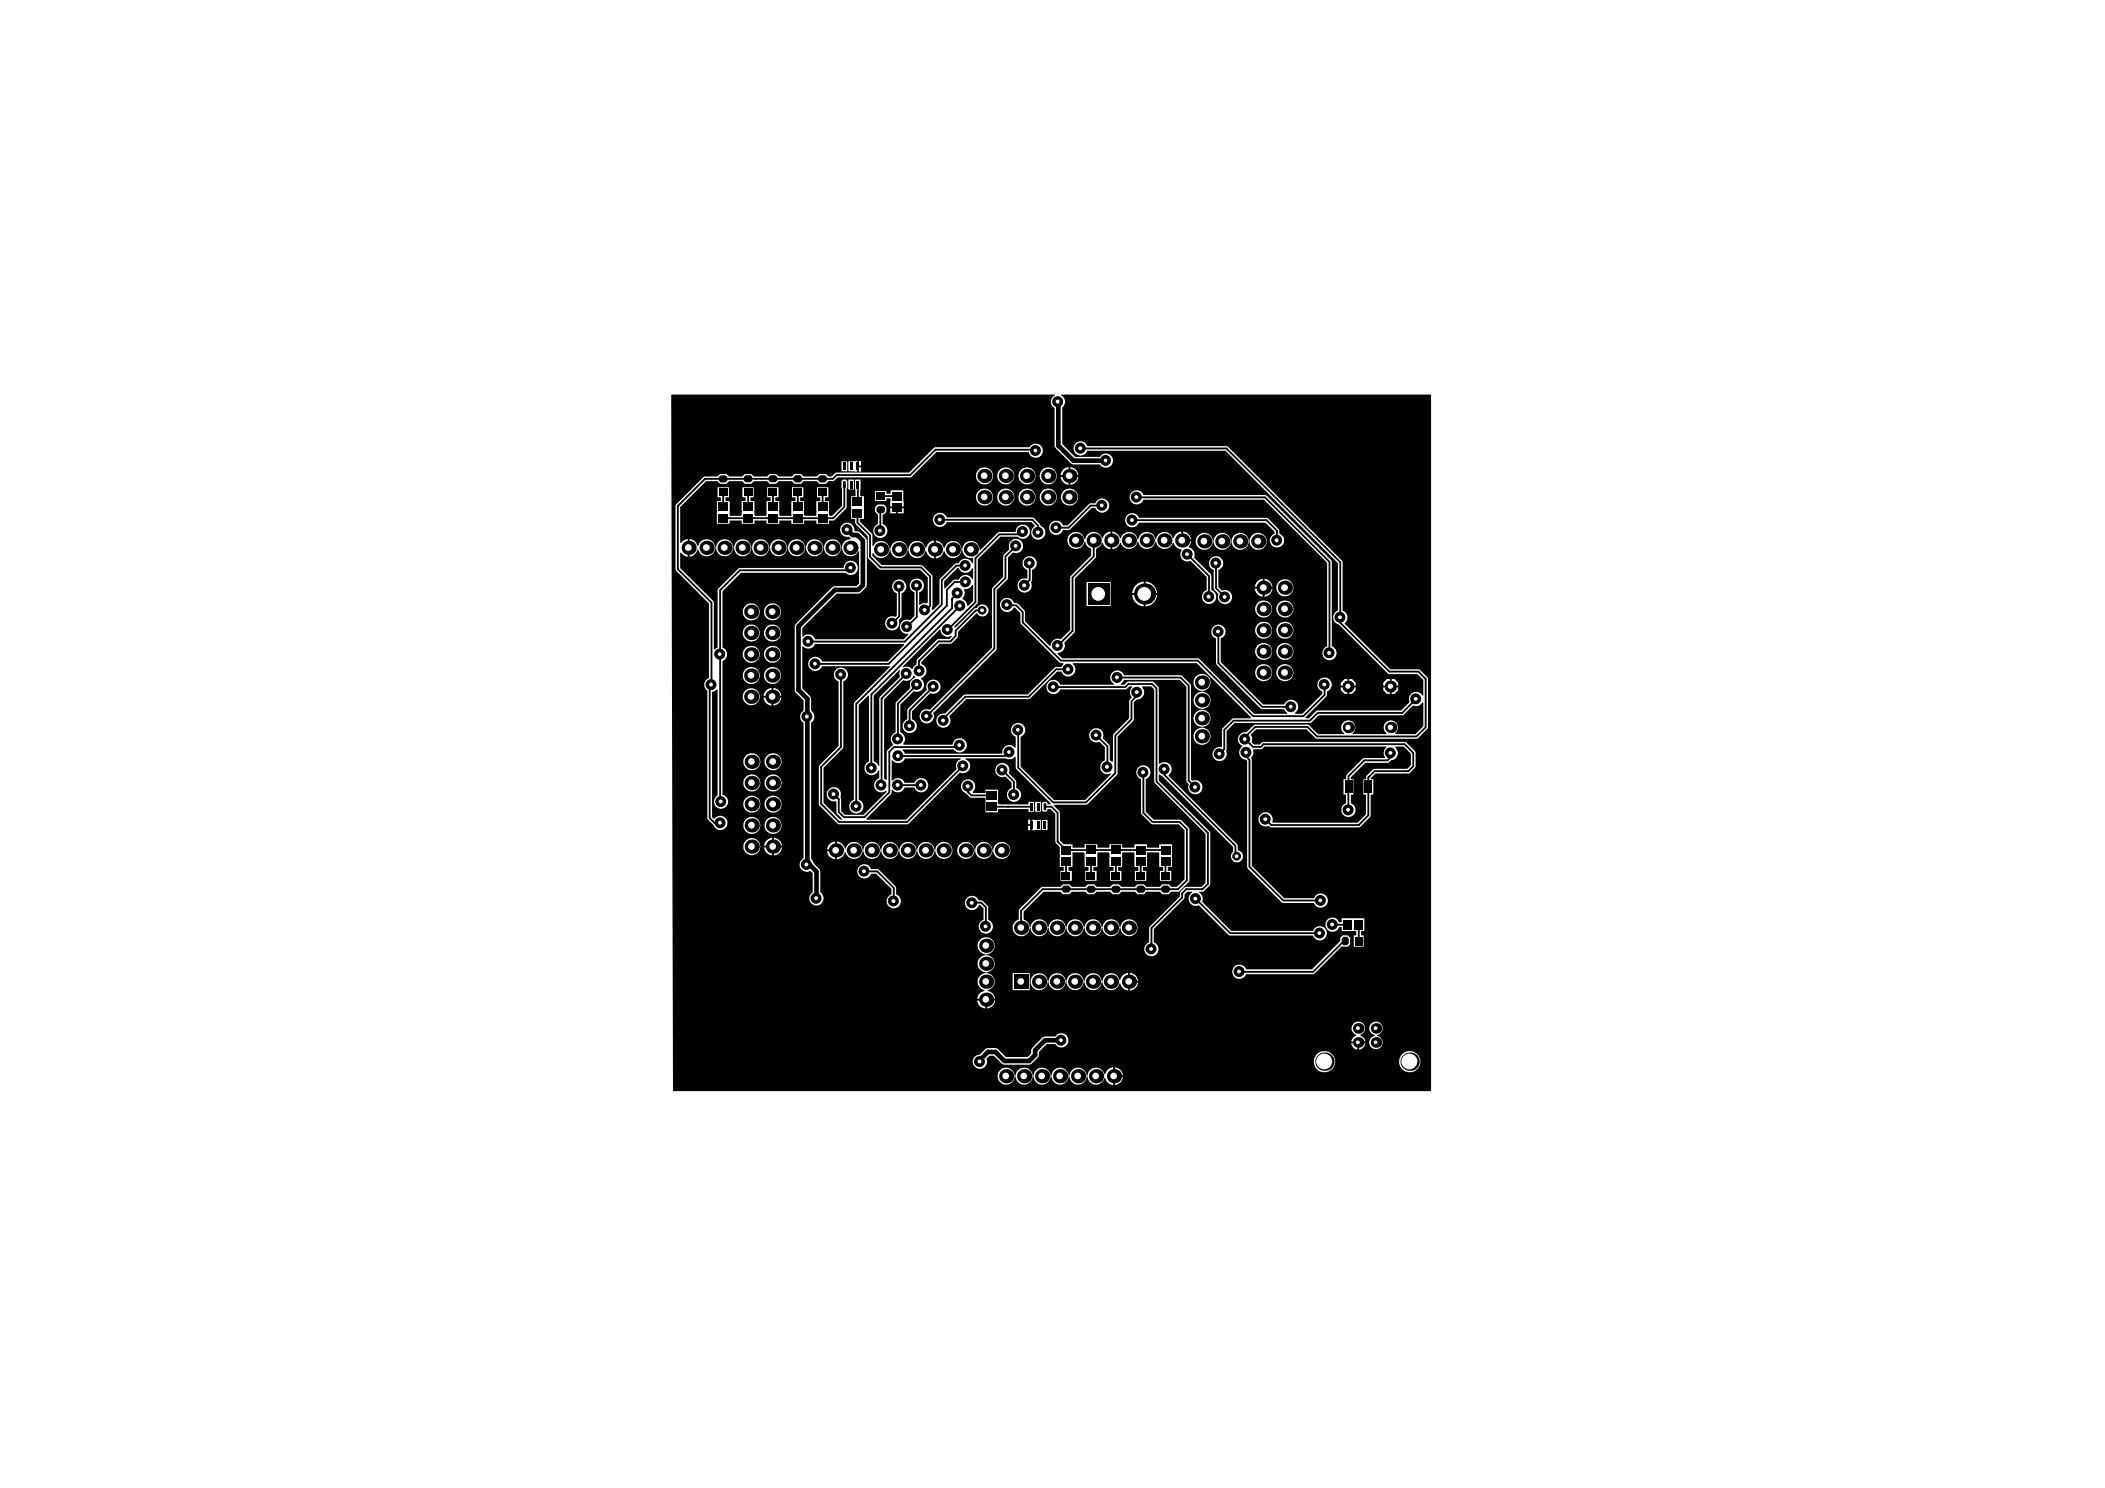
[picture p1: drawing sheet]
<svg xmlns="http://www.w3.org/2000/svg" width="297mm" height="210mm" viewBox="0 0 297 210" stroke-linecap="round" stroke-linejoin="round" font-family="sans-serif">
<g fill="#000">
<path d="M123.3 98.1l3.6-3.6 .1 .1a.88 .88 0 0 0 0 .9l-2.9 2.9v9.6h-.2a.93 .93 0 0 0-.6-.6zM127.5 95.9a1 1 0 0 0 1.4-.6h.1l.2 .2-.1 .1a1 1 0 0 0-.6 1.4l-2.1 2.1v4.2a1.02 1.02 0 0 0-.4 1.7l-.9 1v4h-.1l-.2-.2v-11.1zM132.6 88.8l.1 .1a1.02 1.02 0 0 0 1.5 .8l.1 .1-.3 .3h-1.6l-.2 .1-2.8 2.8-.1 .7a.85 .85 0 0 0-.5 .6h-.2a.93 .93 0 0 0-1.2-.1v-.1zM133.2 82l1.9-1.9h.2a1.01 1.01 0 0 0 .9 .7 1.01 1.01 0 0 0 1-.7l.1 .1v1.5h-.1a1 1 0 0 0-1-.6 1 1 0 0 0-.9 .7h-.7l-1.2 1.2h-.2zM136 83.1h.1a.97 .97 0 0 0 1.1-.6h.1v2.3l-.7 .7-.1-.1a.91 .91 0 0 0-.7-.8v-.2a1.16 1.16 0 0 0 .2-1.3zM125.8 107.3l.1-.1a1.01 1.01 0 0 0 1.8-.2h7.9v.1a.96 .96 0 0 0-.6 1.4l-7.1 7.1h-5.6l-.1-.1 3.5-3.5 .1-.6h.1a.97 .97 0 0 0 1.7-.3h1.4a1 1 0 0 0 1.6 .5 1 1 0 0 0 0-1.7 1 1 0 0 0-1.6 .5h-1.4a.99 .99 0 0 0-1.7-.3h-.1z"/>
<path d="M94.7 55.7h.1h54l.1 .1a.98 .98 0 0 0-.6 .9 .98 .98 0 0 0 .5 .9v5.3l.2 .3 2.3 2.3h3.9a1 1 0 0 0 1.5 .2 1 1 0 0 0 0-1.5 1 1 0 0 0-1.5 .3h-3.5l-1.8-1.9v-5.1a1 1 0 0 0-.2-1.7l.1-.1h52.1v98.1v.1h-106.9zM95.4 71.1l-.1 .3v9l4.7 4.7v10.6a1 1 0 0 0-.6 .8 1 1 0 0 0 .4 .9v18l.1 .2 .7 .7a1.02 1.02 0 0 0 1.2 .8 1.02 1.02 0 0 0 .8-1.2 1.02 1.02 0 0 0-1.2-.8l-.5 .4-.4-.2v-17.7l.4-.1 .2-.3 .2 .1v14.9a1.01 1.01 0 0 0-.3 1.6 1.01 1.01 0 0 0 1.6-.2 1.01 1.01 0 0 0-.7-1.5v-18.9a1.01 1.01 0 0 0 .7-.9 1.01 1.01 0 0 0-.7-1v-7.9l2.7-2.6h14.7a1.02 1.02 0 0 0 1.6-.2 1.02 1.02 0 0 0-.6-1.5 1.02 1.02 0 0 0-1.3 1h-14.7l-3 3v8.2l-.4 .3h-.2v-6.7l-4.7-4.8v-2.1l.1-.1a1.17 1.17 0 0 0 .9 .6v-2.5a1.22 1.22 0 0 0-.9 .6l-.1-.1v-5l3.6-3.6h1.7l.3 .4h.9l.4-.4h1.9l.3 .4h.9l.4-.4h1.9l.3 .4h.9l.4-.4h1.9l.3 .4h.9l.4-.4h1.9l.3 .4h.9l.4-.4a1.1 1.1 0 0 0 1.3-.6h10.4l3.5-3.5h13.1a1.01 1.01 0 0 0 1.4 .7 1.01 1.01 0 0 0 .3-1.6 1.01 1.01 0 0 0-1.6 .2h-13.4l-3.6 3.6h-10.2l-.7 .5h-.5l-.4-.3h-.9l-.3 .3h-1.9l-.4-.3h-.9l-.3 .3h-1.9l-.4-.3h-.9l-.3 .3h-1.9l-.4-.3h-.9l-.3 .3h-1.9l-.4-.3h-.9l-.3 .3h-1.9zM121.2 65v.7h.3v-.7zM118.7 65.1v1.4h.9v-1.4zM121.2 65.9v.6h.3v-.6zM119.7 65.1v1.4h1.2v-1.5zM151 65.9v1.1h1.2a1.17 1.17 0 0 0-1.2-1.1zM150 66.2l-.3 .8h1.1v-1.1zM146.7 67.1a1.2 1.2 0 0 0 2.4 0 1.2 1.2 0 0 0-2.4 0zM143.7 67.1a1.21 1.21 0 0 0 2.4 0 1.21 1.21 0 0 0-2.4 0zM140.7 67.1a1.21 1.21 0 0 0 2.4 0 1.21 1.21 0 0 0-2.4 0zM137.7 67.1a1.21 1.21 0 0 0 2.4 0 1.21 1.21 0 0 0-2.4 0zM151 67.3v1.1a1.23 1.23 0 0 0 1.2-1.1zM149.7 67.3a1.23 1.23 0 0 0 1.1 1.1v-1.1zM119.7 67.6v1.4h.8v-1.4zM123.5 69.3v1.4h1.6v-.4h.6l-.1 1.1h1.9v-2.2h-1.8v.4h-.6v-.3zM149.7 70.1a1.21 1.21 0 0 0 2.4 0 1.21 1.21 0 0 0-2.4 0zM146.7 70.1a1.21 1.21 0 0 0 2.4 0 1.21 1.21 0 0 0-2.4 0zM143.7 70.1a1.22 1.22 0 0 0 2.4 0 1.22 1.22 0 0 0-2.4 0zM140.7 70.1a1.22 1.22 0 0 0 2.4 0 1.22 1.22 0 0 0-2.4 0zM137.7 70.1a1.22 1.22 0 0 0 2.4 0 1.22 1.22 0 0 0-2.4 0zM148.3 73.7a1 1 0 0 0 .2 1.6 1 1 0 0 0 1.5-.5l.9-.1 3.2-3h.5a1 1 0 0 0 1.5 .4 1 1 0 0 0 0-1.6 1 1 0 0 0-1.5 .5h-.8l-3.1 3.1h-.7a1 1 0 0 0-1.7-.4zM126.7 71.7v.7h.8v-.7zM125.6 71.7v.7h.8v-.7zM101.3 68.7v1.5h.4v.5h-.5v3.2h1.8v-.5h1.7v.5h1.8v-.5h1.7v.5h1.8v-.5h1.7v.5h1.8v-.5h1.7v.5h1.8v-.5h.6l.2-.1 1.6-1.5 .1-.3 .1-3.6-.2-.3h-.5l-.2 .3 .1 3.5-1.4 1.4h-.3l-.1-.1v-2h-.6v-.5h.5v-1.5h-1.6v1.5h.4v.5h-.5v2.1h-1.6l-.1-.1v-2h-.6v-.5h.5v-1.5h-1.6v1.5h.4v.5h-.5v2.1h-1.6l-.1-.1v-2h-.6v-.5h.5v-1.5h-1.6v1.5h.4v.5h-.5v2.1h-1.7v-.1v-2h-.6v-.5h.5v-1.5h-1.6v1.5h.4v.5h-.5v2.1h-1.7v-.1v-2h-.6v-.5h.5v-1.5zM123.5 71.5v.7l.4 .4v1.3a1 1 0 0 0-.5 1.6 1 1 0 0 0 1.6 0 1 1 0 0 0-.4-1.6v-1.3h.1l.4-.4v-.7l-.4-.3h-.9zM157 75v2.5a1.53 1.53 0 0 0 1.1-.9 1.22 1.22 0 0 0 1.3 .9 1.22 1.22 0 0 0 1.1-1.1h.1a1.2 1.2 0 0 0 1.2 1.1 1.2 1.2 0 0 0 1.2-1.1h.1a1.22 1.22 0 0 0 1.2 1.1 1.22 1.22 0 0 0 1.2-.9h.1a1.2 1.2 0 0 0 1.1 .9v.1a.99 .99 0 0 0 .1 1.3 .99 .99 0 0 0 1.2 .2l2.3 2.3v1.9a1 1 0 0 0-.5 1.5 1 1 0 0 0 1.6 0 1 1 0 0 0-.5-1.5v-2.3l-2.4-2.4a1 1 0 0 0-.7-1.4l-.1-.1 .4-.7h-1.3v-.2h-.1v-1.2a1.42 1.42 0 0 0-1.2 .9 1.22 1.22 0 0 0-1.2-.9 1.22 1.22 0 0 0-1.2 1.1h-.1a1.2 1.2 0 0 0-1.2-1.1 1.2 1.2 0 0 0-1.2 1.1h-.1a1.22 1.22 0 0 0-1.1-1.1 1.22 1.22 0 0 0-1.3 .9h-.1a1.28 1.28 0 0 0-1-.9zM166.9 75v1.1h1.2a1.23 1.23 0 0 0-1.2-1.1zM131.9 72.6a1 1 0 0 0 .2 1.6 1 1 0 0 0 1.5-.5h11.9l.5 .4a1.15 1.15 0 0 0-.2 1.7 1.01 1.01 0 0 0 1.6-.1 1.01 1.01 0 0 0-.6-1.5v-.3l-.9-.8-.2-.1h-12.1a1 1 0 0 0-1.7-.4zM169.1 75.5a1.21 1.21 0 0 0 .3 2 1.21 1.21 0 0 0 1.7-1.1h.2a1.21 1.21 0 0 0 1.2 1.2 1.21 1.21 0 0 0 1.2-1.2h.1a1.21 1.21 0 0 0 1.2 1.2 1.21 1.21 0 0 0 1.2-1.2h.1a1.22 1.22 0 0 0 1.9 1 1.22 1.22 0 0 0 0-2.1 1.22 1.22 0 0 0-1.9 1h-.1a1.21 1.21 0 0 0-1.2-1.2 1.21 1.21 0 0 0-1.2 1.2h-.1a1.21 1.21 0 0 0-1.2-1.2 1.21 1.21 0 0 0-1.2 1.2h-.2a1.21 1.21 0 0 0-.7-1 1.21 1.21 0 0 0-1.3 .2zM159.1 72.7a1.01 1.01 0 0 0 .1 1.5 1.01 1.01 0 0 0 1.5-.5h17.9l1.3 1.3v.3a.99 .99 0 0 0-.5 1.5 .99 .99 0 0 0 1.6 0 .99 .99 0 0 0-.5-1.5l-.1-.7-1.4-1.5-.3-.1h-18a1 1 0 0 0-1.6-.3zM151.8 62.6a1 1 0 0 0 .2 1.5 1 1 0 0 0 1.4-.5h19.5l15.9 15.8v6.7l-.2 .1a1.01 1.01 0 0 0-.5 1 1.01 1.01 0 0 0 .8 .9l7 7h4.1l.8 .8v2.2h-.1a1 1 0 0 0-1.3-.4 1 1 0 0 0-.5 1.3l-1.2 1.2h-11.7l-.3 .1-1 1h-.4l-.1-.1 2.9-2.9 .1-.8h.2a1 1 0 0 0 .3-1.6 1 1 0 0 0-1.6 .1 1 1 0 0 0 .5 1.5v.4l-2.8 2.8h-1l-.1-.1a1.01 1.01 0 0 0 .1-1.7 1.01 1.01 0 0 0-1.6 .5h-3l-5.9-6v-3.3l.1-.1a1 1 0 0 0 .3-1.6 1 1 0 0 0-1.6 .2 1 1 0 0 0 .5 1.5v3.4l.1 .3 6.2 6.1 .2 .1h3.1l.4 .6v.1h-4.6l-7.8-7.8h-19.3l-.7-.8a1.05 1.05 0 0 0 1-1.4l1.4-1.5 .1-.2v-7.4l2.9-3 .1-1.2a1.4 1.4 0 0 0 .8-.8l.2 .3a1.2 1.2 0 0 0 1 .6v-2.5a1.53 1.53 0 0 0-1.2 .9 1.22 1.22 0 0 0-1.2-.9 1.22 1.22 0 0 0-1.2 1.1h-.1v-.2a1.21 1.21 0 0 0-1.9-.6 1.21 1.21 0 0 0 .1 2 1.21 1.21 0 0 0 1.8-.9h.1l.1 .1a1.17 1.17 0 0 0 .8 .9v1l-3 2.9v7.6l-1.3 1.3a1.05 1.05 0 0 0-1.5 .9h-.1l-3.5-3.4v-1.5l-1-1.1h-.5l-.1-.3a1.01 1.01 0 0 0-1.6-.2 1.01 1.01 0 0 0 .1 1.6 1.01 1.01 0 0 0 1.5-.5h.2l.8 .8v1.3l.1 .2 5.4 5.4 .6 .1v.2l-.3 .4h-.8l-.2 .1-3.8 3.8h-8.9l-2.7 2.7-.3-.1a1 1 0 0 0-1 1.2 1 1 0 0 0 1.4 .8 1 1 0 0 0 .4-1.5l2.5-2.5h8.9l3.9-3.9h.6a.99 .99 0 0 0 1.5 .6 .99 .99 0 0 0 .1-1.6v-.2h17.5l7.6 7.7v.1l-2.5 .1-1.5 1.3-.1 .3v2.3l-.1 .1a1 1 0 0 0-1.2 1 1 1 0 0 0 1.2 .9 1 1 0 0 0 .7-1.4l.1-.2v-2.6l1.1-1.1h10.6l.3-.1 1-1h11.8l.2-.1 1.3-1.3 .2 .1a.99 .99 0 0 0 1.1-.5h.1v3.3l-1.1 1.2h-2.8l-.1-.2 .2-.1a1.01 1.01 0 0 0-.1-1.4 1.01 1.01 0 0 0-1.4 .1 1.01 1.01 0 0 0 .2 1.4l-.1 .2h-4.7l-.1-.2 .2-.1a1.01 1.01 0 0 0-.1-1.4 1.01 1.01 0 0 0-1.4 .1 1.01 1.01 0 0 0 .2 1.4l-.1 .2h-3.6l-1.3-1.3-.2-.1h-7.4l-.2 .1-1 1h-.2a.99 .99 0 0 0-1 .8 .99 .99 0 0 0 .6 1.1v.1l-.2 .1a1.01 1.01 0 0 0-.2 1.1 1.01 1.01 0 0 0 .9 .7l.2 .1v15l.1 .2 4.9 4.9h4.4a1.01 1.01 0 0 0 1.6 .4 1.01 1.01 0 0 0 0-1.6 1.01 1.01 0 0 0-1.6 .5h-4.2l-4.6-4.6v-14.9l-.1-.3 .3-.5v-.6l.1-.1h1.1l.4-.4h17.2v.1l-.1 .1a.99 .99 0 0 0-.1 1.3v.1l-3 .1-2.3 2.3-.1 .6h-.4v2.2h.3v1.2a1.01 1.01 0 0 0-.4 1.6 1.01 1.01 0 0 0 1.6 0 1.01 1.01 0 0 0-.5-1.6v-1.2h.4v-2.2h-.4v-.3l2.1-2h3.2a1.05 1.05 0 0 1 .9-.5 1 1 0 0 0 .1-1.7v-.1h1.2l1 1v1.6l-.5 .6h-4.8l-.9 .9-.1 .5h-.4v2.2h.4v2.8l-1.2 1.2h-12v-.2a1.01 1.01 0 0 0-1-1.3 1.01 1.01 0 0 0-1 1.2 1.01 1.01 0 0 0 1.4 .7l.4 .2h12.5l1.5-1.6v-3h.4v-2.2h-.4v-.1l.7-.7h4.8l.8-.9 .1-2-.1-.3-1.2-1.1-.3-.1h-19.9l-.5 .3h-.9l-.3-.3 .1-.2a.97 .97 0 0 0-.2-.8l.8-.8h7.1l1.2 1.2 .3 .1h14l.2-.1 1.3-1.3 .1-.2v-6.8l-.1-.3-1.1-1.1h-4.1l-6.4-6.4v-.1a.99 .99 0 0 0-.3-1.8l-.1-6.9-16.2-16.2-19.8-.1-.1-.1a1.01 1.01 0 0 0-1.5-.2zM142.7 76.3a.94 .94 0 0 0-.2 1.2l-.9 .9v3l-1.5 1.5-.1 .2v8.3l-8.8 8.7a1 1 0 0 0-1.4 .8 1 1 0 0 0 1.2 1.1 1 1 0 0 0 .7-1.4l8.9-9v-8.4l1.6-1.5v-3.1l.7-.7a.99 .99 0 0 0 1.5-1.1 .99 .99 0 0 0-1.7-.5zM144.6 78.7a.98 .98 0 0 0 .4 1.7v1.2h-.1a1.01 1.01 0 0 0-1.3 1 1.01 1.01 0 0 0 1.2 1 1.01 1.01 0 0 0 .7-1.5l.1-.3v-1.4a1 1 0 0 0 .6-1.5 1 1 0 0 0-1.6-.2zM178.4 81.7v1.1h1.2a1.23 1.23 0 0 0-1.2-1.1zM177.4 82l-.3 .8h1.1v-1.1l-.5 .1zM161.6 82v1.7h1.7a1.75 1.75 0 0 0-1.7-1.7zM160.3 82.5a1.81 1.81 0 0 0-.5 1.2h1.6v-1.7a1.68 1.68 0 0 0-1.1 .5zM180.1 82.9a1.2 1.2 0 0 0 2.4 0 1.2 1.2 0 0 0-2.4 0zM178.4 83v1.2a1.22 1.22 0 0 0 1.2-1.2zM177.1 83a1.22 1.22 0 0 0 1.1 1.2v-1.2zM97.3 76v2.5a1.26 1.26 0 0 0 1.1-1l.1 .1a1.21 1.21 0 0 0 1.4 .9 1.21 1.21 0 0 0 1-1.2l.2 .1a1.21 1.21 0 0 0 1.2 1.1 1.21 1.21 0 0 0 1.2-1.2l.1 .1a1.21 1.21 0 0 0 1.2 1.1 1.21 1.21 0 0 0 1.2-1.2l.1 .1a1.21 1.21 0 0 0 1.3 1.1 1.21 1.21 0 0 0 1.1-1.2l.2 .1a1.21 1.21 0 0 0 1.2 1.1 1.21 1.21 0 0 0 1.2-1.2l.1 .1a1.21 1.21 0 0 0 1.2 1.1 1.21 1.21 0 0 0 1.2-1.2l.1 .1a1.21 1.21 0 0 0 1.3 1.1 1.21 1.21 0 0 0 1.2-1.2l.1 .1a1.21 1.21 0 0 0 1.2 1.1 1.21 1.21 0 0 0 1.2-1.2l.1 .1a1.19 1.19 0 0 0 1 1.1 1.19 1.19 0 0 0 1.3-.7h.1v4.5l-.3 .4h-3.1l-.4 .1-5.2 5.4-.1 9.1 .2 .4 1.1 1.1v1.4a.99 .99 0 0 0 0 1.7l-.1 19.2a1.01 1.01 0 0 0-.3 1.4 1.01 1.01 0 0 0 1.4 .3l.3 .4v2.7a1 1 0 0 0-.2 1.5 1 1 0 0 0 1.5 0 1 1 0 0 0-.3-1.5v-3.2l-.9-.9-.3-.6v-19.3l.1-.1a1.04 1.04 0 0 0-.1-1.6l-.1-1.8-1.2-1.3v-5.9h.1a.99 .99 0 0 0 1.7-.4h12.6v.2l-2.3 2.3h-9.3a1 1 0 0 0-1.5-.5 1 1 0 0 0 0 1.7 1 1 0 0 0 1.5-.5h9.5l.1 .1-5.1 5.1v13.6l-.2 .1a1 1 0 0 0-.2 1.5 1 1 0 0 0 1.6-.1 1 1 0 0 0-.5-1.5v-13.4l1.3-1.3 .1 .1v9.2a1 1 0 0 0-.3 1.7 1 1 0 0 0 1.6-.4h.2v1.1a1 1 0 0 0-.6 1.4 1 1 0 0 0 1.5 .3l.1 .2-3.2 3.2h-2.7l-.5-.5-.1-1.9a1.02 1.02 0 0 0-1.1-1.5 1.02 1.02 0 0 0-.5 1.8 1.23 1.23 0 0 0 1 .3l.1 1.6 .7 .8v.1h-.2l-2.4-2.3v-5l2.8-2.8v-9.4a1 1 0 0 0 .5-1.5 1 1 0 0 0-1.6 0 1 1 0 0 0 .4 1.5v9.1l-2.7 2.7-.1 .3 .1 5.3 2.6 2.7 .2 .1h9.7l7.4-7.3a1 1 0 0 0 1.3-.6 1 1 0 0 0-.6-1.3v-.1h5.7a.96 .96 0 0 0 1.3-.3l.1 .1v1.5l.1 .2 4.9 4.8-.1 .2h-.4v-.2l-.2-.2h-.4l-.2 .2v1l.2 .2h.4l.2-.2v-.2h.5l.6 .7v3.9l.6 .8v2.8h.6v.5h-.5v1.4h1.6v-1.4h-.4v-.5h.5v-2.1h1.7v.1v2h.6v.5h-.5v1.4h1.6v-1.4h-.4v-.5h.5v-2.1h1.7v.1v2h.6v.5h-.5v1.4h1.6v-1.4h-.4v-.5h.5v-2.1h1.7l.1 .1v2h.5v.5h-.5v1.4h1.6v-1.4h-.4v-.5h.5v-2.1h1.7l.1 .1v2h.5v.5h-.4v1.4h1.6v-1.4h-.5v-.5h.6v-3.2h-1.8v.5h-1.8v-.5h-1.7v.5h-1.8v-.5h-1.8v.5h-1.7v-.5h-1.8v.5h-1.7v-.5h-1.2l-.5-.5v-3.9l-.1-.3-.8-.8 .1-.1h4.6l4.2-4.2 .1-.2v-5.2l2.3-2.3v-2.6l.4-.3a1.02 1.02 0 0 0 1-.7 1.02 1.02 0 0 0-.3-1.1l.1-.1h1.2l.5 .4v13.2l7.2 7.2v6.9l-.5 .6h-2.3l-.7 .7-.1 .7-4.3 4.3v2.1a1 1 0 0 0-.5 1.6 1 1 0 0 0 1.6 0 1 1 0 0 0-.5-1.6v-1.8l4.3-4.3 .1-.6 .3-.4h.7v.1a1 1 0 0 0-.4 1.3 1 1 0 0 0 1.4 .5l4.3 4.2 11.8 .1a1 1 0 0 0 1.5 .5 1 1 0 0 0 0-1.7 1 1 0 0 0-1.5 .5h-11.6l-4.1-4.1a1.01 1.01 0 0 0-.4-1.3v-.1l.7-.1 .8-.8 .1-.2v-7.3l-7.3-7.3v-.8h.2l.3 .2 10 10v.7a.85 .85 0 0 0 .1 1.3 .85 .85 0 0 0 1.3-.4 .85 .85 0 0 0-.7-1.1v-.7l-.1-.2-9.7-9.7 .1-.2a1 1 0 0 0 .1-1.4 1 1 0 0 0-1.4 0l-.2-.1v-10.7l-.7-.8-.2-.1h-3.4l-.5 .5h-.5l-.1-.1 .5-.6h7.9l.9 .9v13.3l.4 .5-.1 .2a1.01 1.01 0 0 0 .9 1.3 1.01 1.01 0 0 0 1.1-1.2 1.01 1.01 0 0 0-1.5-.8l-.1-.1-.1-13.4-1.2-1.3-.2-.1h-8a1 1 0 0 0-1.6-.4 1 1 0 0 0 .2 1.7v.1h-7.6a.99 .99 0 0 0-1.5-.5 .99 .99 0 0 0 0 1.6 .99 .99 0 0 0 1.5-.5h9.2l.6-.4h.3l.1 .1-.2 .3a.98 .98 0 0 0 .1 1.2l-.4 .5v2.4l-2.2 2.3v3.8l-.2 .1-.3-.2v-2.1l-1-1.1 .1-.1a1.01 1.01 0 0 0-1-1.3 1.01 1.01 0 0 0-1 1.2 1.01 1.01 0 0 0 1.4 .7l.8 .8v1.9a1 1 0 0 0-.6 1.3 1 1 0 0 0 1.4 .5l.1 .1-3.7 3.7h-4.4l-4.7-4.8v-4.2h.2a1 1 0 0 0 .2-1.6 1 1 0 0 0-1.5 .1 1 1 0 0 0 .4 1.5v1.5l-.1 .1a.98 .98 0 0 0-1.2-.3 .98 .98 0 0 0-.5 1l-.2 .1h-13.6l-.4-.5 .1-.1h7.2l.1 .1a1.01 1.01 0 0 0 1.6-.1 1.01 1.01 0 0 0-.6-1.5 1.01 1.01 0 0 0-1.3 .9h-6.9l-.1-.2a1 1 0 0 0-.4-1.6v-3.9l2-1.9a1 1 0 0 0 1.3-.4 1 1 0 0 0-.3-1.3v-.2a1.01 1.01 0 0 0 .7-.9 1.01 1.01 0 0 0-.7-1v-.3l2.6-2.6h1.5l.2-.1 .9-.9v-.7l2.6-2.6 .2 .2a.86 .86 0 0 0 1.3-.1 .86 .86 0 0 0-.2-1.2 .86 .86 0 0 0-1.3 .4l-.3 .1-2.7 2.6h-.1v-.1l3.2-3.3 .1-6.2 3.2-3.2h2.4a1.01 1.01 0 0 0 1.6-.2 1.01 1.01 0 0 0-.6-1.5 1.01 1.01 0 0 0-1.3 1l-2.4 .1-2.6 2.5h-.1a1.21 1.21 0 0 0-1.2-1.3 1.21 1.21 0 0 0-1.2 1.2l-.1-.1a1.21 1.21 0 0 0-1.2-1.1 1.21 1.21 0 0 0-1.2 1l-.1-.1a1.24 1.24 0 0 0-1.1-.9v2.5a1.2 1.2 0 0 0 1.1-1h.1a1.2 1.2 0 0 0 1.3 .9 1.2 1.2 0 0 0 1.1-1.1h.1a1.17 1.17 0 0 0 1.4 1.1l.1 .1v.6l-.1 .1-.1-.2a1.03 1.03 0 0 0-1-.5 1.03 1.03 0 0 0-.8 .7l-.6 .1-2.1 2.1v3.4l-.9 .9h-.2v-.3l.1-.2v-4.3l-1.4-1.4-.2-.1h-5.6l-1.3-1.3v-.4h.1a1.19 1.19 0 0 0 1.4 .7 1.19 1.19 0 0 0 .9-1.1h.2a1.19 1.19 0 0 0 1.2 1.1 1.19 1.19 0 0 0 1.2-1.1h.1a1.19 1.19 0 0 0 1.1 1.1 1.19 1.19 0 0 0 1.3-.9h.1a1.24 1.24 0 0 0 1.1 1v-2.5a1.26 1.26 0 0 0-1.1 1l-.1-.1a1.21 1.21 0 0 0-1.3-.9 1.21 1.21 0 0 0-1.1 1.2l-.1-.1a1.21 1.21 0 0 0-1.3-1.1 1.21 1.21 0 0 0-1.2 1.2l-.1-.1a1.19 1.19 0 0 0-1-1.1 1.19 1.19 0 0 0-1.3 .7h-.1v-1.6l-1.8-1.8v-.4h.6v-3.2h-.5v-2.4h-.8l.1 2.4h-.6v3.2h.6v.7l1.7 1.7 .1 3.1 1.6 1.6 5.7 .1 1.1 1.1v3.5l-.1 .1a.96 .96 0 0 0-1 .2h-.1v-1.8a1 1 0 0 0 .5-1.5 1 1 0 0 0-1.6 0 1 1 0 0 0 .4 1.5v3.4l-.6 .6a.99 .99 0 0 0-1.4 .7 .99 .99 0 0 0 1.1 1.2l.1 .1-.7 .7h-12.5l-.1-.2a.99 .99 0 0 0-1.6-.2h-.1v-1.2l4.9-4.9h3a1.81 1.81 0 0 0 1.2-.9v-6.5l-.2-.4-.7-.8-.7-.2-.1-.2a1.01 1.01 0 0 0-1.1-1 1.01 1.01 0 0 0-.9 1.2 1.01 1.01 0 0 0 1.2 .8l.3 .2-.1 .2h-.3a1.17 1.17 0 0 0-.9 1.1h-.1a1.19 1.19 0 0 0-1.3-1.1 1.19 1.19 0 0 0-1.1 1.1h-.2a1.19 1.19 0 0 0-1.2-1.1 1.19 1.19 0 0 0-1.2 1.1h-.1a1.19 1.19 0 0 0-1.2-1.1 1.19 1.19 0 0 0-1.2 1.1h-.1a1.19 1.19 0 0 0-1.3-1.1 1.19 1.19 0 0 0-1.1 1.1h-.2a1.19 1.19 0 0 0-1.2-1.1 1.19 1.19 0 0 0-1.2 1.1h-.1a1.19 1.19 0 0 0-1.2-1.1 1.19 1.19 0 0 0-1.2 1.1h-.2a1.19 1.19 0 0 0-1.2-1.1 1.19 1.19 0 0 0-1.1 1.1h-.2a1.19 1.19 0 0 0-1.1-1.1 1.19 1.19 0 0 0-1.3 .9l-.1-.1a1.18 1.18 0 0 0-1.1-.9zM170.9 78.7a1 1 0 0 0 .4 1.7v2.7l.6 .7a1.01 1.01 0 0 0 .8 1.4 1.01 1.01 0 0 0 1.2-1.1 1.01 1.01 0 0 0-1.5-.8l-.5-.5v-2.4a1 1 0 0 0 .6-1.5 1 1 0 0 0-1.6-.2zM153.3 82.1v3.4h3.4v-3.4zM161.6 83.9v1.6a1.75 1.75 0 0 0 1.7-1.6zM159.8 83.9a1.75 1.75 0 0 0 1.6 1.6v-1.6zM126.2 82a1 1 0 0 0 .4 1.7v3.1l-.3 .2a1 1 0 0 0-1.4 .8 1 1 0 0 0 1.2 1.1 1 1 0 0 0 .7-1.4l.4-.6v-3.2a1 1 0 0 0 .5-1.5 1 1 0 0 0-1.5-.2zM180.1 85.9a1.2 1.2 0 0 0 2.4 0 1.2 1.2 0 0 0-2.4 0zM177.1 85.9a1.2 1.2 0 0 0 2.4 0 1.2 1.2 0 0 0-2.4 0zM107.8 86.3a1.21 1.21 0 0 0 2.4 0 1.21 1.21 0 0 0-2.4 0zM104.8 86.3a1.2 1.2 0 0 0 2.4 0 1.2 1.2 0 0 0-2.4 0zM180.1 88.9a1.21 1.21 0 0 0 2.4 0 1.21 1.21 0 0 0-2.4 0zM177.1 88.9a1.21 1.21 0 0 0 2.4 0 1.21 1.21 0 0 0-2.4 0zM107.8 89.3a1.21 1.21 0 0 0 2.4 0 1.21 1.21 0 0 0-2.4 0zM104.8 89.3a1.2 1.2 0 0 0 2.4 0 1.2 1.2 0 0 0-2.4 0zM180.1 91.9a1.21 1.21 0 0 0 2.4 0 1.21 1.21 0 0 0-2.4 0zM177.1 91.9a1.21 1.21 0 0 0 2.4 0 1.21 1.21 0 0 0-2.4 0zM159.7 69.4a1 1 0 0 0 .2 1.6 1 1 0 0 0 1.4-.5h17.1l8.9 8.9v11.8a1 1 0 0 0-.5 1.5 1 1 0 0 0 1.6 0 1 1 0 0 0-.5-1.5v-12.1l-9.2-9.2-.2-.1h-17.2a1 1 0 0 0-1.6-.4zM107.8 92.3a1.21 1.21 0 0 0 2.4 0 1.21 1.21 0 0 0-2.4 0zM104.8 92.3a1.2 1.2 0 0 0 2.4 0 1.2 1.2 0 0 0-2.4 0zM180.1 94.9a1.21 1.21 0 0 0 2.4 0 1.21 1.21 0 0 0-2.4 0zM177.1 94.9a1.21 1.21 0 0 0 2.4 0 1.21 1.21 0 0 0-2.4 0zM107.8 95.3a1.22 1.22 0 0 0 2.4 0 1.22 1.22 0 0 0-2.4 0zM104.8 95.3a1.21 1.21 0 0 0 2.4 0 1.21 1.21 0 0 0-2.4 0zM196.4 95.8v.9h.9v-.4l-.5-.5zM195.2 96.3v.4h.9v-.9h-.4zM190.4 95.8v.9h.9v-.4l-.5-.5zM189.2 96.3v.4h.9v-.9h-.4zM131 96.2a1 1 0 0 0-.2 1.1l-2.7 2.7-.1 .2v1.3a.99 .99 0 0 0-.4 1.5 .99 .99 0 0 0 1.6 0 .99 .99 0 0 0-.5-1.5v-1.2l2.6-2.5a1 1 0 0 0 1.3-.4 1 1 0 0 0-.3-1.3 1 1 0 0 0-1.3 .1zM196.4 97v.9h.4l.5-.5v-.4zM195.2 97v.4l.5 .5h.4v-.9zM190.4 97v.9h.4l.5-.5v-.4zM189.2 97v.4l.5 .5h.4v-.9zM109.1 97v1.2h1.1a1.17 1.17 0 0 0-1.1-1.2zM108.1 97.4l-.2 .3-.1 .5h1.1v-1.2l-.5 .2zM104.8 98.3a1.21 1.21 0 0 0 2.4 0 1.21 1.21 0 0 0-2.4 0zM109.1 98.4v1.1a1.17 1.17 0 0 0 1.1-1.1zM107.8 98.4a1.23 1.23 0 0 0 1.1 1.1v-1.1zM168.8 95.4a1.19 1.19 0 0 0-.3 1.3 1.19 1.19 0 0 0 1.1 .8v.1a1.2 1.2 0 0 0-1.2 1.2 1.2 1.2 0 0 0 1.2 1.2v.1a1.2 1.2 0 0 0-1.2 1.2 1.2 1.2 0 0 0 1.2 1.2v.1a1.21 1.21 0 0 0-1.1 1.8 1.21 1.21 0 0 0 2 .2 1.21 1.21 0 0 0-.6-1.9l-.2-.1v-.1a1.2 1.2 0 0 0 1.1-1.2 1.2 1.2 0 0 0-1.1-1.2v-.1a1.2 1.2 0 0 0 1.1-1.2 1.2 1.2 0 0 0-1.1-1.2v-.1a1.2 1.2 0 0 0 1-1.7 1.2 1.2 0 0 0-1.9-.4zM107.9 107.5a1.21 1.21 0 0 0 2.4 0 1.21 1.21 0 0 0-2.4 0zM104.9 107.5a1.21 1.21 0 0 0 2.4 0 1.21 1.21 0 0 0-2.4 0zM107.9 110.5a1.22 1.22 0 0 0 2.4 0 1.22 1.22 0 0 0-2.4 0zM104.9 110.5a1.22 1.22 0 0 0 2.4 0 1.22 1.22 0 0 0-2.4 0zM140.7 107.9a1 1 0 0 0-.1 1.3 1 1 0 0 0 1.3 .3l.8 .9v.8a1 1 0 0 0-.4 1.5 1 1 0 0 0 1.6 0 1 1 0 0 0-.5-1.5v-1.1l-1.1-1a.99 .99 0 0 0-.3-1.3 .99 .99 0 0 0-1.3 .1zM146.1 113.1v1.4h.8v-1.4zM135.9 110.2a1.07 1.07 0 0 0 .5 1.8l.6 .5h2l.1 .1v2h1.7v-.5h4.3v.4h.8v-1.4h-.8v.4h-4.2l-.1-.1v-2h-1.7v.5h-1.8v-.2a1 1 0 0 0 0-1.5 1 1 0 0 0-1.4 0zM107.9 113.4a1.22 1.22 0 0 0 2.4 0 1.22 1.22 0 0 0-2.4 0zM104.9 113.4a1.22 1.22 0 0 0 2.4 0 1.22 1.22 0 0 0-2.4 0zM145.1 115.6v.7h.3v-.7zM147 115.7v1.4h.8v-1.4zM145.1 116.5v.6h.3v-.6zM145.7 115.6v1.5h1.2v-1.4zM107.9 116.4a1.22 1.22 0 0 0 2.4 0 1.22 1.22 0 0 0-2.4 0zM104.9 116.4a1.22 1.22 0 0 0 2.4 0 1.22 1.22 0 0 0-2.4 0zM109.2 118.2v1.1h1.1a1.22 1.22 0 0 0-1.1-1.1zM108.2 118.5l-.2 .3-.2 .5h1.1v-1.1zM117.1 119.1l-.2 .2-.2 .5h1.1v-1.1zM135.4 119.1a1.2 1.2 0 0 0 .4 2 1.2 1.2 0 0 0 1.7-1.1h.1a1.21 1.21 0 0 0 1.2 1.2 1.21 1.21 0 0 0 1.2-1.2h.2a1.21 1.21 0 0 0 1.8 1 1.21 1.21 0 0 0 0-2.1 1.21 1.21 0 0 0-1.8 1h-.2a1.21 1.21 0 0 0-1.2-1.1 1.21 1.21 0 0 0-1.2 1.1h-.1a1.2 1.2 0 0 0-.8-1.1 1.2 1.2 0 0 0-1.3 .3zM104.9 119.4a1.22 1.22 0 0 0 2.4 0 1.22 1.22 0 0 0-2.4 0zM109.2 119.6v1.1a1.22 1.22 0 0 0 1.1-1.1zM107.8 119.6a1.23 1.23 0 0 0 1.1 1.1v-1.1zM118.1 118.7v2.5a1.14 1.14 0 0 0 1.1-1h.1a1.21 1.21 0 0 0 1.3 1 1.21 1.21 0 0 0 1.1-1.2h.1a1.21 1.21 0 0 0 1.2 1.2 1.21 1.21 0 0 0 1.2-1.2h.2a1.21 1.21 0 0 0 1.2 1.2 1.21 1.21 0 0 0 1.2-1.2h.1a1.21 1.21 0 0 0 1.2 1.2 1.21 1.21 0 0 0 1.2-1.2h.1a1.21 1.21 0 0 0 1.3 1.2 1.21 1.21 0 0 0 1.2-1.2h.1a1.21 1.21 0 0 0 1.8 1 1.21 1.21 0 0 0 0-2.1 1.21 1.21 0 0 0-1.8 1h-.1a1.21 1.21 0 0 0-1.2-1.1 1.21 1.21 0 0 0-1.3 1.1h-.1a1.21 1.21 0 0 0-1.2-1.1 1.21 1.21 0 0 0-1.2 1.1h-.1a1.21 1.21 0 0 0-1.2-1.1 1.21 1.21 0 0 0-1.2 1.1h-.2a1.21 1.21 0 0 0-1.2-1.1 1.21 1.21 0 0 0-1.2 1.1h-.1a1.2 1.2 0 0 0-1.1-1.1 1.2 1.2 0 0 0-1.3 .9h-.1a1.19 1.19 0 0 0-1.1-1zM116.7 120.1a1.17 1.17 0 0 0 1.1 1.1v-1.1zM160.6 108.2a1 1 0 0 0 .4 1.7v4.8l.1 .2 1.4 1.4h3.8l.9 .8v6.9l-1.1 1.1h-.8l-.4-.4h-.9l-.3 .4h-2l-.3-.4h-.9l-.4 .4h-1.9l-.3-.4h-.9l-.4 .4h-1.9l-.3-.4h-.9l-.4 .4h-1.9l-.3-.4h-.9l-.4 .4h-2.6l-3.1 3.1-.1 .3v1.2a1.21 1.21 0 0 0-.4 2.1 1.21 1.21 0 0 0 1.9-.9h.1a1.21 1.21 0 0 0 1.2 1.2 1.21 1.21 0 0 0 1.2-1.2h.2a1.21 1.21 0 0 0 1.2 1.2 1.21 1.21 0 0 0 1.2-1.2h.1a1.21 1.21 0 0 0 1.2 1.2 1.21 1.21 0 0 0 1.2-1.2h.1a1.21 1.21 0 0 0 1.3 1.2 1.21 1.21 0 0 0 1.2-1.2h.1a1.21 1.21 0 0 0 1.2 1.2 1.21 1.21 0 0 0 1.2-1.2h.1a1.21 1.21 0 0 0 1.8 1 1.21 1.21 0 0 0 0-2.1 1.21 1.21 0 0 0-1.8 1h-.1a1.21 1.21 0 0 0-1.2-1.1 1.21 1.21 0 0 0-1.2 1.1h-.1a1.21 1.21 0 0 0-1.2-1.1 1.21 1.21 0 0 0-1.3 1.1h-.1a1.21 1.21 0 0 0-1.2-1.1 1.21 1.21 0 0 0-1.2 1.1h-.1a1.21 1.21 0 0 0-1.2-1.1 1.21 1.21 0 0 0-1.2 1.1h-.2a1.21 1.21 0 0 0-1.2-1.1 1.21 1.21 0 0 0-1.2 1.1h-.1a1.19 1.19 0 0 0-.9-1.1v-1.1l2.9-2.8h2.3l.4 .3h.9l.3-.3h1.9l.4 .3h.9l.3-.3h1.9l.4 .3h.9l.3-.3h1.9l.4 .3h.9l.3-.3h2l.3 .3h.9l.4-.3h1.1l1.3-1.4 .1-.2v-7.4l-1.2-1.2h-3.8l-1.1-1.1v-4.6a1 1 0 0 0 .5-1.5 1 1 0 0 0-1.6-.2zM121.3 122.2a1 1 0 0 0 .1 1.6 1 1 0 0 0 1.5-.5h.7l2.2 2.1v.8a1 1 0 0 0-.5 1.5 1 1 0 0 0 1.6 0 1 1 0 0 0-.4-1.5v-.9l-.1-.3-2.5-2.4h-1a.98 .98 0 0 0-1.6-.4zM136.5 126.7a1 1 0 0 0 .2 1.5 1 1 0 0 0 1.4-.5h.2l.5 .4v1.7a1 1 0 0 0-.5 1.5 1 1 0 0 0 1.6 0 1 1 0 0 0-.5-1.5v-1.9l-.8-.9h-.5a.99 .99 0 0 0-1.6-.3zM187.3 129.7a1.01 1.01 0 0 0 .2 1.6 1.01 1.01 0 0 0 1.5-.5h.3v.5h2.1v.6h-.4v1.6h1.4v-1.6h-.3v-.6h.4v-1.8h-3.2v.6h-.3a1 1 0 0 0-1.7-.4zM174.2 136.4a1.01 1.01 0 0 0 .1 1.5 1.01 1.01 0 0 0 1.5-.5h9.6l4-4 .1 .1h.7l.3-.3v-.9l-.3-.4h-.7l-.4 .4v.5l-4 3.9h-9.3a1 1 0 0 0-1.6-.3zM145.8 137.6a1.21 1.21 0 0 0 .4 2 1.21 1.21 0 0 0 1.6-1.1h.2a1.21 1.21 0 0 0 1.2 1.2 1.21 1.21 0 0 0 1.2-1.2h.1a1.21 1.21 0 0 0 1.2 1.2 1.21 1.21 0 0 0 1.2-1.2h.1a1.21 1.21 0 0 0 1.3 1.2 1.21 1.21 0 0 0 1.2-1.2h.1a1.2 1.2 0 0 0 1.1 1.2 1.2 1.2 0 0 0 1.3-1h.1a1.2 1.2 0 0 0 1.1 1v-2.5a1.2 1.2 0 0 0-1.1 1h-.1a1.21 1.21 0 0 0-1.3-.9 1.21 1.21 0 0 0-1.1 1.1h-.1a1.21 1.21 0 0 0-1.2-1.1 1.21 1.21 0 0 0-1.3 1.1h-.1a1.21 1.21 0 0 0-1.2-1.1 1.21 1.21 0 0 0-1.2 1.1h-.1a1.21 1.21 0 0 0-1.2-1.1 1.21 1.21 0 0 0-1.2 1.1h-.2a1.2 1.2 0 0 0-.7-1.1 1.2 1.2 0 0 0-1.3 .3zM159.4 137.2v1.2h1.2a1.22 1.22 0 0 0-1.2-1.2zM142.9 137.3v2.4h2.4v-2.4zM159.4 138.6v1.1a1.22 1.22 0 0 0 1.2-1.1zM138.3 132.6a1.2 1.2 0 0 0-.3 1.2 1.2 1.2 0 0 0 1.1 .8v.1a1.2 1.2 0 0 0-1.2 1.2 1.2 1.2 0 0 0 1.2 1.2v.2a1.2 1.2 0 0 0-1.2 1.1 1.2 1.2 0 0 0 1 1.3l-.1 .1a1.16 1.16 0 0 0-.9 1.1h2.5a1.19 1.19 0 0 0-1-1.1v-.1a1.2 1.2 0 0 0 1-1.3 1.2 1.2 0 0 0-1.2-1.1v-.2a1.2 1.2 0 0 0 1.2-1.2 1.2 1.2 0 0 0-1.2-1.2v-.1a1.21 1.21 0 0 0 1.1-1.7 1.21 1.21 0 0 0-2-.3zM139.3 141.1v1.2a1.23 1.23 0 0 0 1.1-1.2zM137.9 141.1a1.22 1.22 0 0 0 1.1 1.2v-1.2zM191 144.4a.95 .95 0 0 0 .4 1.6v.1a.92 .92 0 0 0-.7 .8h2a.85 .85 0 0 0-.7-.8v-.1a.95 .95 0 0 0 .5-1.4 .95 .95 0 0 0-1.5-.2zM137.6 149.1a1.01 1.01 0 0 0 .5 1.7 1.01 1.01 0 0 0 1.1-1.4l.4-.5h.6l1.3 1.2 3.7 .1 .4-.2 .8-.8 .2-.4v-.4l1.1-1.1h1.2a1 1 0 0 0 1.5 .2 1 1 0 0 0 0-1.5 1 1 0 0 0-1.5 .2h-1.4l-.4 .2-1.4 1.4-.2 .4v.4l-.5 .5h-3.1l-1.1-1.1-.3-.2-1.3 .1-.9 .9zM193.5 144.4a.96 .96 0 0 0 .5 1.6v.1a.95 .95 0 0 0-.6 1.5 .95 .95 0 0 0 1.6 0 .95 .95 0 0 0-.7-1.5v-.1a.96 .96 0 0 0 .7-1.4 .96 .96 0 0 0-1.5-.2zM191.8 147.2v.9a.97 .97 0 0 0 .9-.9zM190.7 147.2v.1a.96 .96 0 0 0 .8 .8v-.9zM197.4 149.8a1.5 1.5 0 0 0 3 0 1.5 1.5 0 0 0-3 0zM185.4 149.8a1.5 1.5 0 0 0 3 0 1.5 1.5 0 0 0-3 0zM141.1 151a1.21 1.21 0 0 0 .4 1.9 1.21 1.21 0 0 0 1.7-1.1h.1a1.21 1.21 0 0 0 1.2 1.2 1.21 1.21 0 0 0 1.2-1.2h.1a1.21 1.21 0 0 0 1.2 1.2 1.21 1.21 0 0 0 1.3-1.2h.1a1.21 1.21 0 0 0 1.2 1.2 1.21 1.21 0 0 0 1.2-1.2h.1a1.21 1.21 0 0 0 1.2 1.2 1.21 1.21 0 0 0 1.2-1.2h.2a1.2 1.2 0 0 0 1.1 1.2 1.2 1.2 0 0 0 1.2-1h.2a1.19 1.19 0 0 0 1.1 1.1v-2.6a1.19 1.19 0 0 0-1.1 1.1h-.2a1.21 1.21 0 0 0-1.2-1 1.21 1.21 0 0 0-1.1 1.2h-.2a1.21 1.21 0 0 0-1.2-1.2 1.21 1.21 0 0 0-1.2 1.2h-.1a1.21 1.21 0 0 0-1.2-1.2 1.21 1.21 0 0 0-1.2 1.2h-.1a1.21 1.21 0 0 0-1.3-1.2 1.21 1.21 0 0 0-1.2 1.2h-.1a1.21 1.21 0 0 0-1.2-1.2 1.21 1.21 0 0 0-1.2 1.2h-.1a1.2 1.2 0 0 0-.8-1.1 1.2 1.2 0 0 0-1.3 .3zM157.3 150.5v1.2h1.1a1.22 1.22 0 0 0-1.1-1.2zM157.3 151.9v1.2a1.23 1.23 0 0 0 1.1-1.2z"/>
<circle cx="126.1" cy="127.1" r=".77"/>
</g>
<g fill="none" stroke="#000" stroke-width=".25">
<path d="M102 69.4v2.1M105.6 69.4v2.1M109.1 69.4v2.1M112.6 69.4v2.1M116.1 69.4v2.1M119.1 68.4v3.1l-1.5 1.6h-15.6M121 72.4v1.3l1.8 1.8v3l1.5 1.5h5.7l1.3 1.3v4.2l-.6 .6h-.2M121.1 68.4l-.1 2.4M124.3 71.9h-.1v3M124.3 70h2.3M132.6 73.3h13.1l.8 .9v.9M136.2 79.8h-1.2l-2.1 2v3.5l-5.2 5.2h-13.6"/>
<path d="M143.4 77l-1.5 1.5v3l-1.6 1.6v8.4l-9.5 9.5 .7 .1M144.3 75l-.3 .4h-3l-3.4 3.4v6.1l-3.9 3.9M145.3 79.5v2.3l-.7 .8M146.1 63.6l-.1-.2h-14l-3.6 3.6h-10.3l-.6 .5h-18l-3.8 3.9v8.9l4.7 4.7v11.6l-.3 .2v18.6l.7 .7h.8M152.5 63.3h20.6l16 16v8.5l7 6.9h4.1l1 1.1v6.8l-1.3 1.3h-14l-1.4-1.4h-7.4l-1.4 1.5v.3M154.3 76.1v2.4l-3 3v7.5l-2 2.1M155.5 71.3h-1.6l-3.1 3.1h-1.8M159.8 73.4h18.9l1.5 1.5v1.3M160.4 70.2h18.1l9.1 9.1v12.8M167.6 78.2l3 3.1v2.9M171.6 79.5v3.5l1.3 1.2M118.7 95.2v10.2l-2.8 2.8v5.2l2.5 2.6h9.6l7.9-8"/>
<path d="M120.1 80.1l-.4 .3h-15.3l-2.8 2.9 .1 29.5M126.8 82.9l.1-.1v4.1l-1 1M127.9 95l-3.5 3.5v12M128.9 83.1l.5-.5v4.4l-1.4 1.4M129.4 96.6l-2.7 2.7v5M131.7 96.9l-3.3 3.3v2.2M135.1 83.7l-.8 .8v1.3l-13.5 13.5v14.4M135.5 85.5l-12.5 12.5v10.4M136.2 82.1h-1.5l-1.1 1.1v2.2l-8.2 8.3h-10.3M138.6 86.1h-.9l-2.8 2.9v.7l-.8 .8h-1.7l-2.7 2.7v1l.4 .4h-.4M142.1 85.3v.1h1.3l.9 .9v1.5l5.4 5.4h19.3l7.8 7.8h7.1l3-3v-1.4M148.7 96.9h10.1l.4-.4h3.4l.6 .6v13.2l7.3 7.2v7.2l-.8 .7h-2.3l-.6 .6v.6l-4.3 4.3v3"/>
<path d="M150.7 94.4h-1.7l-3.8 3.9h-9l-3.2 3.3 .1 .1M157.7 95.6h8.9l1.1 1.1v13.4l1 1M160.5 97.7v.4l-.8 .8v2.6l-2.3 2.3v5.3l-4.2 4.1h-4.6l-4.9-4.9v-5.3M171.9 89.1v4.4l6.2 6.2h4.1M199.8 98.6l-1.9 2h-11.9l-1.2 1.1h-10.7l-1.3 1.3v2.7l-.7 .7M124.4 110.6l-.1 .2M126.7 110.8h3.3M135.4 105.1l-.2 .3h-9l-.7 .6v5.8l-3.5 3.5h-2.9l-.7-.7v-1.9l-.7-.6M136.6 110.9v.8l.4 .5M137.1 112.2h2.9M140 113.8h5.5M141.5 108.6l1.6 1.7v1.8"/>
<path d="M142.2 113.8h.1M142.4 106.1h-.1l-.5 .6h-15M147.4 113.8h1l.8 .9v4l1.2 1.2h14.1M154.7 103.7l1.6 1.6v2.9M161.3 109v5.7l1.3 1.3h3.9l1 1v7.2l-1.3 1.2h-19.1l-3 3.1v2.4M164.4 108.4l-.1 .1v.8l10 10v1.3l.2 .2M175.7 104.3h.1M175.7 104.3l1.1 1.1h1.1l.4-.4h19.9l1.2 1.2v1.9l-.7 .7h-4.7l-.9 .9v5.3l-1.4 1.4h-12.3l-.8-.8M175.8 106.7l.5 .5v15.1l4.8 4.7h5.3M175.9 106.1v.5M196.3 106.2v.6l-.5 .5h-3.3l-2.2 2.2v4.8M122 122.9h1.8l2.3 2.4v1.8"/>
<path d="M137.2 127.4l1.3-.1 .6 .7v2.7M146.6 138.5h.1M150.4 121.5v2.1M154 121.5v2.1M157.5 121.5v2.1M161 121.5v2.1M164.5 121.5v2.1M168.7 126.8l4.9 4.8h12.6M189.8 132.8h-.2l-4.3 4.3h-10.4M190.1 130.4l-2.1 .1M191.7 132.8h.1M191.7 130.4v2.4"/>
</g>
<path d="M149.3 56.7v6.2l2.2 2.1h4.6M119.6 74.7l.7 .8h.7l.8 .8v6.2l-.7 .7h-3.3l-5.1 5.2v8.9l1.2 1.3v23.3l-.1 .1h.5l.9 .9v3.8M149.8 146.7h-2.3l-1.4 1.5v.6l-.9 .9h-3.5l-1.2-1.3h-1.1l-1.1 1.1v.3" fill="none" stroke="#000" stroke-width=".66"/>
<circle cx="126.1" cy="127.1" r=".28" fill="#fff"/>
<circle cx="138.6" cy="86.1" r=".63" fill="#000"/>
<circle cx="138.6" cy="86.1" r=".27" fill="#fff"/>
<circle cx="129.7" cy="94.6" r=".77" fill="#000"/>
<circle cx="129.7" cy="94.6" r=".27" fill="#fff"/>
<circle cx="141.4" cy="108.6" r=".77" fill="#000"/>
<circle cx="141.4" cy="108.6" r=".27" fill="#fff"/>
<circle cx="143" cy="112.1" r=".77" fill="#000"/>
<circle cx="143" cy="112.1" r=".27" fill="#fff"/>
<circle cx="162.4" cy="133.9" r=".77" fill="#000"/>
<circle cx="162.4" cy="133.9" r=".27" fill="#fff"/>
<circle cx="160.4" cy="97.6" r=".77" fill="#000"/>
<circle cx="160.4" cy="97.6" r=".27" fill="#fff"/>
<circle cx="148.6" cy="96.9" r=".77" fill="#000"/>
<circle cx="148.6" cy="96.9" r=".28" fill="#fff"/>
<circle cx="168.6" cy="111" r=".77" fill="#000"/>
<circle cx="168.6" cy="111" r=".28" fill="#fff"/>
<circle cx="157.6" cy="95.6" r=".77" fill="#000"/>
<circle cx="157.6" cy="95.6" r=".28" fill="#fff"/>
<circle cx="196.2" cy="106.2" r=".77" fill="#000"/>
<circle cx="196.2" cy="106.2" r=".27" fill="#fff"/>
<circle cx="190.2" cy="114.2" r=".77" fill="#000"/>
<circle cx="190.2" cy="114.2" r=".27" fill="#fff"/>
<circle cx="182.1" cy="99.7" r=".77" fill="#000"/>
<circle cx="182.1" cy="99.7" r=".27" fill="#fff"/>
<circle cx="171.9" cy="89.1" r=".77" fill="#000"/>
<circle cx="171.9" cy="89.1" r=".28" fill="#fff"/>
<circle cx="136.6" cy="110.9" r=".77" fill="#000"/>
<circle cx="136.6" cy="110.9" r=".28" fill="#fff"/>
<circle cx="124.3" cy="110.7" r=".77" fill="#000"/>
<circle cx="124.3" cy="110.7" r=".28" fill="#fff"/>
<circle cx="126.6" cy="110.7" r=".77" fill="#000"/>
<circle cx="126.7" cy="110.7" r=".28" fill="#fff"/>
<circle cx="129.9" cy="110.7" r=".77" fill="#000"/>
<circle cx="129.9" cy="110.7" r=".28" fill="#fff"/>
<circle cx="127.9" cy="95" r=".77" fill="#000"/>
<circle cx="127.9" cy="95" r=".28" fill="#fff"/>
<circle cx="126.6" cy="104.2" r=".77" fill="#000"/>
<circle cx="126.7" cy="104.2" r=".27" fill="#fff"/>
<circle cx="130.5" cy="86" r=".77" fill="#000"/>
<circle cx="130.5" cy="86" r=".28" fill="#fff"/>
<circle cx="127.9" cy="88.4" r=".77" fill="#000"/>
<circle cx="127.9" cy="88.4" r=".27" fill="#fff"/>
<circle cx="187.5" cy="92.1" r=".77" fill="#000"/>
<circle cx="187.6" cy="92.1" r=".28" fill="#fff"/>
<circle cx="143.3" cy="77" r=".77" fill="#000"/>
<circle cx="143.3" cy="77" r=".27" fill="#fff"/>
<circle cx="144.5" cy="82.6" r=".77" fill="#000"/>
<circle cx="144.5" cy="82.6" r=".28" fill="#fff"/>
<circle cx="145.2" cy="79.4" r=".77" fill="#000"/>
<circle cx="145.2" cy="79.4" r=".27" fill="#fff"/>
<circle cx="133.7" cy="88.8" r=".77" fill="#000"/>
<circle cx="133.7" cy="88.8" r=".28" fill="#fff"/>
<circle cx="150.7" cy="94.4" r=".77" fill="#000"/>
<circle cx="150.7" cy="94.4" r=".28" fill="#fff"/>
<circle cx="133.1" cy="101.6" r=".77" fill="#000"/>
<circle cx="133.1" cy="101.6" r=".28" fill="#fff"/>
<circle cx="130.7" cy="101" r=".77" fill="#000"/>
<circle cx="130.7" cy="101" r=".27" fill="#fff"/>
<circle cx="143.6" cy="103" r=".77" fill="#000"/>
<circle cx="143.6" cy="103" r=".27" fill="#fff"/>
<circle cx="142.4" cy="106.1" r=".77" fill="#000"/>
<circle cx="142.4" cy="106.1" r=".27" fill="#fff"/>
<circle cx="186.9" cy="96.6" r=".77" fill="#000"/>
<circle cx="186.9" cy="96.6" r=".27" fill="#fff"/>
<circle cx="142.1" cy="85.3" r=".77" fill="#000"/>
<circle cx="142.1" cy="85.3" r=".28" fill="#fff"/>
<circle cx="135.4" cy="105.1" r=".77" fill="#000"/>
<circle cx="135.4" cy="105.1" r=".28" fill="#fff"/>
<circle cx="135.9" cy="108" r=".77" fill="#000"/>
<circle cx="135.8" cy="108" r=".28" fill="#fff"/>
<circle cx="117.6" cy="112" r=".77" fill="#000"/>
<circle cx="117.6" cy="112" r=".27" fill="#fff"/>
<circle cx="120.8" cy="113.7" r=".77" fill="#000"/>
<circle cx="120.8" cy="113.7" r=".27" fill="#fff"/>
<circle cx="126.7" cy="106.6" r=".77" fill="#000"/>
<circle cx="126.7" cy="106.6" r=".27" fill="#fff"/>
<circle cx="122.9" cy="108.3" r=".77" fill="#000"/>
<circle cx="122.9" cy="108.3" r=".27" fill="#fff"/>
<circle cx="135.4" cy="85.5" r=".77" fill="#000"/>
<circle cx="135.4" cy="85.4" r=".28" fill="#fff"/>
<circle cx="135.1" cy="83.7" r=".77" fill="#000"/>
<circle cx="135.1" cy="83.7" r=".27" fill="#fff"/>
<circle cx="136.2" cy="79.8" r=".77" fill="#000"/>
<circle cx="136.2" cy="79.8" r=".27" fill="#fff"/>
<circle cx="136.2" cy="82.1" r=".77" fill="#000"/>
<circle cx="136.2" cy="82.1" r=".27" fill="#fff"/>
<circle cx="118.6" cy="95.1" r=".77" fill="#000"/>
<circle cx="118.6" cy="95.1" r=".28" fill="#fff"/>
<circle cx="114" cy="90.5" r=".77" fill="#000"/>
<circle cx="114" cy="90.5" r=".28" fill="#fff"/>
<circle cx="125.9" cy="87.9" r=".77" fill="#000"/>
<circle cx="125.8" cy="87.9" r=".28" fill="#fff"/>
<circle cx="115" cy="93.6" r=".77" fill="#000"/>
<circle cx="115" cy="93.6" r=".27" fill="#fff"/>
<circle cx="128.3" cy="102.4" r=".77" fill="#000"/>
<circle cx="128.3" cy="102.4" r=".27" fill="#fff"/>
<circle cx="131.7" cy="96.8" r=".77" fill="#000"/>
<circle cx="131.7" cy="96.8" r=".28" fill="#fff"/>
<circle cx="129.3" cy="96.6" r=".77" fill="#000"/>
<circle cx="129.3" cy="96.6" r=".27" fill="#fff"/>
<circle cx="129.3" cy="82.6" r=".77" fill="#000"/>
<circle cx="129.3" cy="82.6" r=".28" fill="#fff"/>
<circle cx="126.8" cy="82.7" r=".77" fill="#000"/>
<circle cx="126.8" cy="82.7" r=".28" fill="#fff"/>
<circle cx="172.8" cy="84.2" r=".77" fill="#000"/>
<circle cx="172.8" cy="84.2" r=".28" fill="#fff"/>
<circle cx="171.6" cy="79.4" r=".77" fill="#000"/>
<circle cx="171.5" cy="79.4" r=".28" fill="#fff"/>
<circle cx="167.5" cy="78.2" r=".77" fill="#000"/>
<circle cx="167.5" cy="78.2" r=".27" fill="#fff"/>
<circle cx="170.6" cy="84.2" r=".77" fill="#000"/>
<circle cx="170.6" cy="84.2" r=".28" fill="#fff"/>
<circle cx="149.2" cy="91.1" r=".77" fill="#000"/>
<circle cx="149.2" cy="91.1" r=".28" fill="#fff"/>
<circle cx="124.2" cy="74.9" r=".77" fill="#000"/>
<circle cx="124.2" cy="74.9" r=".27" fill="#fff"/>
<circle cx="174.9" cy="137.1" r=".77" fill="#000"/>
<circle cx="174.8" cy="137.1" r=".27" fill="#fff"/>
<circle cx="186.3" cy="127" r=".77" fill="#000"/>
<circle cx="186.3" cy="127" r=".27" fill="#fff"/>
<circle cx="188" cy="130.4" r=".77" fill="#000"/>
<circle cx="188" cy="130.4" r=".27" fill="#fff"/>
<circle cx="186.2" cy="131.6" r=".77" fill="#000"/>
<circle cx="186.2" cy="131.6" r=".27" fill="#fff"/>
<circle cx="168.7" cy="126.8" r=".77" fill="#000"/>
<circle cx="168.7" cy="126.8" r=".27" fill="#fff"/>
<circle cx="137.1" cy="127.3" r=".77" fill="#000"/>
<circle cx="137.1" cy="127.4" r=".28" fill="#fff"/>
<circle cx="139.1" cy="130.7" r=".77" fill="#000"/>
<circle cx="139.1" cy="130.7" r=".28" fill="#fff"/>
<circle cx="156.2" cy="108.2" r=".77" fill="#000"/>
<circle cx="156.2" cy="108.2" r=".27" fill="#fff"/>
<circle cx="154.7" cy="103.7" r=".77" fill="#000"/>
<circle cx="154.7" cy="103.7" r=".27" fill="#fff"/>
<circle cx="121.9" cy="122.9" r=".77" fill="#000"/>
<circle cx="121.9" cy="122.9" r=".28" fill="#fff"/>
<circle cx="101.6" cy="116.1" r=".77" fill="#000"/>
<circle cx="101.6" cy="116.1" r=".28" fill="#fff"/>
<circle cx="149" cy="74.4" r=".77" fill="#000"/>
<circle cx="149" cy="74.4" r=".28" fill="#fff"/>
<circle cx="155.5" cy="71.3" r=".77" fill="#000"/>
<circle cx="155.5" cy="71.3" r=".27" fill="#fff"/>
<circle cx="160.3" cy="70.1" r=".77" fill="#000"/>
<circle cx="160.4" cy="70.1" r=".28" fill="#fff"/>
<circle cx="159.7" cy="73.4" r=".77" fill="#000"/>
<circle cx="159.7" cy="73.4" r=".27" fill="#fff"/>
<circle cx="180.2" cy="76.2" r=".77" fill="#000"/>
<circle cx="180.1" cy="76.2" r=".28" fill="#fff"/>
<circle cx="199.8" cy="98.6" r=".77" fill="#000"/>
<circle cx="199.8" cy="98.6" r=".27" fill="#fff"/>
<circle cx="161.3" cy="108.9" r=".77" fill="#000"/>
<circle cx="161.3" cy="108.9" r=".28" fill="#fff"/>
<circle cx="172" cy="106.3" r=".77" fill="#000"/>
<circle cx="172.1" cy="106.3" r=".27" fill="#fff"/>
<circle cx="100.3" cy="96.6" r=".77" fill="#000"/>
<circle cx="100.3" cy="96.6" r=".27" fill="#fff"/>
<circle cx="101.7" cy="113.1" r=".77" fill="#000"/>
<circle cx="101.7" cy="113.1" r=".28" fill="#fff"/>
<circle cx="101.6" cy="92.3" r=".77" fill="#000"/>
<circle cx="101.6" cy="92.3" r=".27" fill="#fff"/>
<circle cx="120" cy="80.1" r=".77" fill="#000"/>
<circle cx="120" cy="80.1" r=".27" fill="#fff"/>
<circle cx="132.6" cy="73.3" r=".77" fill="#000"/>
<circle cx="132.6" cy="73.3" r=".28" fill="#fff"/>
<circle cx="144.3" cy="75" r=".77" fill="#000"/>
<circle cx="144.3" cy="75" r=".27" fill="#fff"/>
<circle cx="146.5" cy="75.1" r=".77" fill="#000"/>
<circle cx="146.4" cy="75.1" r=".28" fill="#fff"/>
<circle cx="146.1" cy="63.6" r=".77" fill="#000"/>
<circle cx="146.1" cy="63.6" r=".27" fill="#fff"/>
<circle cx="152.4" cy="63.2" r=".77" fill="#000"/>
<circle cx="152.4" cy="63.2" r=".28" fill="#fff"/>
<circle cx="189.1" cy="87.1" r=".77" fill="#000"/>
<circle cx="189.1" cy="87.1" r=".27" fill="#fff"/>
<circle cx="175.8" cy="106.1" r=".77" fill="#000"/>
<circle cx="175.8" cy="106.1" r=".27" fill="#fff"/>
<circle cx="175.6" cy="104.3" r=".77" fill="#000"/>
<circle cx="175.6" cy="104.3" r=".27" fill="#fff"/>
<circle cx="178.5" cy="115.6" r=".77" fill="#000"/>
<circle cx="178.6" cy="115.6" r=".27" fill="#fff"/>
<circle cx="149.7" cy="146.7" r=".77" fill="#000"/>
<circle cx="149.7" cy="146.7" r=".27" fill="#fff"/>
<circle cx="138.2" cy="149.7" r=".77" fill="#000"/>
<circle cx="138.2" cy="149.7" r=".28" fill="#fff"/>
<circle cx="115.2" cy="126.7" r=".77" fill="#000"/>
<circle cx="115.2" cy="126.7" r=".28" fill="#fff"/>
<circle cx="113.8" cy="121.9" r=".77" fill="#000"/>
<circle cx="113.8" cy="122" r=".28" fill="#fff"/>
<circle cx="113.9" cy="101.1" r=".77" fill="#000"/>
<circle cx="113.9" cy="101.1" r=".27" fill="#fff"/>
<circle cx="156" cy="64.9" r=".77" fill="#000"/>
<circle cx="156" cy="64.9" r=".27" fill="#fff"/>
<circle cx="149.3" cy="56.7" r=".77" fill="#000"/>
<circle cx="149.2" cy="56.6" r=".28" fill="#fff"/>
<circle cx="164.3" cy="108.5" r=".77" fill="#000"/>
<circle cx="164.3" cy="108.5" r=".27" fill="#fff"/>
<circle cx="174.5" cy="120.8" r=".62" fill="#000"/>
<circle cx="174.5" cy="120.8" r=".27" fill="#fff"/>
<circle cx="119.5" cy="74.7" r=".77" fill="#000"/>
<circle cx="119.5" cy="74.7" r=".28" fill="#fff"/>
<circle cx="191.7" cy="145.1" r=".75" fill="#000"/>
<circle cx="191.6" cy="145" r=".27" fill="#fff"/>
<circle cx="191.7" cy="147.1" r=".75" fill="#000"/>
<circle cx="191.6" cy="147" r=".27" fill="#fff"/>
<circle cx="102.3" cy="77.3" r="1" fill="#000"/>
<circle cx="102.2" cy="77.2" r=".48" fill="#fff"/>
<circle cx="99.7" cy="77.3" r="1" fill="#000"/>
<circle cx="99.7" cy="77.2" r=".48" fill="#fff"/>
<circle cx="109.1" cy="116.4" r="1" fill="#000"/>
<circle cx="109" cy="116.4" r=".48" fill="#fff"/>
<circle cx="109.1" cy="119.4" r="1" fill="#000"/>
<circle cx="109" cy="119.4" r=".48" fill="#fff"/>
<circle cx="106.1" cy="116.4" r="1" fill="#000"/>
<circle cx="106" cy="116.4" r=".48" fill="#fff"/>
<circle cx="106.1" cy="119.4" r="1" fill="#000"/>
<circle cx="106" cy="119.4" r=".48" fill="#fff"/>
<circle cx="109.1" cy="107.5" r="1" fill="#000"/>
<circle cx="109" cy="107.4" r=".47" fill="#fff"/>
<circle cx="109.1" cy="110.5" r="1" fill="#000"/>
<circle cx="109" cy="110.4" r=".47" fill="#fff"/>
<circle cx="106.1" cy="107.5" r="1" fill="#000"/>
<circle cx="106" cy="107.4" r=".47" fill="#fff"/>
<circle cx="106.1" cy="110.5" r="1" fill="#000"/>
<circle cx="106" cy="110.4" r=".47" fill="#fff"/>
<circle cx="109" cy="92.3" r="1" fill="#000"/>
<circle cx="109" cy="92.3" r=".47" fill="#fff"/>
<circle cx="109" cy="95.3" r="1" fill="#000"/>
<circle cx="109" cy="95.3" r=".47" fill="#fff"/>
<circle cx="106" cy="92.3" r="1" fill="#000"/>
<circle cx="106" cy="92.3" r=".47" fill="#fff"/>
<circle cx="106" cy="95.3" r="1" fill="#000"/>
<circle cx="106" cy="95.3" r=".47" fill="#fff"/>
<circle cx="109" cy="86.3" r="1" fill="#000"/>
<circle cx="109" cy="86.3" r=".47" fill="#fff"/>
<circle cx="106" cy="86.3" r="1" fill="#000"/>
<circle cx="106" cy="86.3" r=".47" fill="#fff"/>
<circle cx="109.9" cy="77.3" r="1" fill="#000"/>
<circle cx="109.8" cy="77.2" r=".48" fill="#fff"/>
<circle cx="107.3" cy="77.3" r="1" fill="#000"/>
<circle cx="107.3" cy="77.2" r=".48" fill="#fff"/>
<circle cx="118" cy="120" r="1" fill="#000"/>
<circle cx="117.9" cy="119.9" r=".47" fill="#fff"/>
<circle cx="117.5" cy="77.3" r="1" fill="#000"/>
<circle cx="117.4" cy="77.2" r=".48" fill="#fff"/>
<circle cx="114.9" cy="77.3" r="1" fill="#000"/>
<circle cx="114.9" cy="77.2" r=".48" fill="#fff"/>
<circle cx="125.6" cy="120" r="1" fill="#000"/>
<circle cx="125.5" cy="119.9" r=".47" fill="#fff"/>
<circle cx="123" cy="120" r="1" fill="#000"/>
<circle cx="123" cy="119.9" r=".47" fill="#fff"/>
<circle cx="124.3" cy="77.5" r="1" fill="#000"/>
<circle cx="124.3" cy="77.5" r=".48" fill="#fff"/>
<circle cx="126.9" cy="77.5" r="1" fill="#000"/>
<circle cx="126.8" cy="77.5" r=".48" fill="#fff"/>
<circle cx="130.6" cy="120" r="1" fill="#000"/>
<circle cx="130.6" cy="119.9" r=".47" fill="#fff"/>
<circle cx="133.2" cy="120" r="1" fill="#000"/>
<circle cx="133.1" cy="119.9" r=".47" fill="#fff"/>
<circle cx="131.9" cy="77.5" r="1" fill="#000"/>
<circle cx="131.9" cy="77.5" r=".48" fill="#fff"/>
<circle cx="134.5" cy="77.5" r="1" fill="#000"/>
<circle cx="134.4" cy="77.5" r=".48" fill="#fff"/>
<circle cx="142" cy="151.8" r="1" fill="#000"/>
<circle cx="141.9" cy="151.8" r=".47" fill="#fff"/>
<circle cx="139.2" cy="141" r="1" fill="#000"/>
<circle cx="139.1" cy="141" r=".47" fill="#fff"/>
<circle cx="139.2" cy="136" r="1" fill="#000"/>
<circle cx="139.1" cy="135.9" r=".47" fill="#fff"/>
<circle cx="139.2" cy="133.4" r="1" fill="#000"/>
<circle cx="139.1" cy="133.4" r=".47" fill="#fff"/>
<circle cx="141.4" cy="120" r="1" fill="#000"/>
<circle cx="141.3" cy="119.9" r=".47" fill="#fff"/>
<circle cx="138.8" cy="120" r="1" fill="#000"/>
<circle cx="138.8" cy="119.9" r=".47" fill="#fff"/>
<circle cx="138.9" cy="67.1" r="1" fill="#000"/>
<circle cx="138.9" cy="67.1" r=".47" fill="#fff"/>
<circle cx="141.9" cy="67.1" r="1" fill="#000"/>
<circle cx="141.9" cy="67.1" r=".47" fill="#fff"/>
<circle cx="138.9" cy="70.1" r="1" fill="#000"/>
<circle cx="138.9" cy="70.1" r=".47" fill="#fff"/>
<circle cx="141.9" cy="70.1" r="1" fill="#000"/>
<circle cx="141.9" cy="70.1" r=".47" fill="#fff"/>
<circle cx="149.6" cy="151.8" r="1" fill="#000"/>
<circle cx="149.5" cy="151.8" r=".47" fill="#fff"/>
<circle cx="147.1" cy="151.8" r="1" fill="#000"/>
<circle cx="147" cy="151.8" r=".47" fill="#fff"/>
<circle cx="151.8" cy="76.2" r="1" fill="#000"/>
<circle cx="151.8" cy="76.2" r=".48" fill="#fff"/>
<circle cx="147.9" cy="67.1" r="1" fill="#000"/>
<circle cx="147.9" cy="67.1" r=".47" fill="#fff"/>
<circle cx="150.9" cy="67.1" r="1" fill="#000"/>
<circle cx="150.9" cy="67.1" r=".48" fill="#fff"/>
<circle cx="147.9" cy="70.1" r="1" fill="#000"/>
<circle cx="147.9" cy="70.1" r=".47" fill="#fff"/>
<circle cx="150.9" cy="70.1" r="1" fill="#000"/>
<circle cx="150.9" cy="70.1" r=".48" fill="#fff"/>
<circle cx="154.7" cy="151.8" r="1" fill="#000"/>
<circle cx="154.6" cy="151.8" r=".47" fill="#fff"/>
<circle cx="157.2" cy="151.8" r="1" fill="#000"/>
<circle cx="157.1" cy="151.8" r=".47" fill="#fff"/>
<path d="M153.5 82.3h3v3h-3z" fill-rule="evenodd" fill="#000"/>
<circle cx="155" cy="83.8" r=".97" fill="#fff"/>
<circle cx="154.3" cy="76.2" r="1" fill="#000"/>
<circle cx="154.3" cy="76.2" r=".48" fill="#fff"/>
<circle cx="156.8" cy="76.2" r="1" fill="#000"/>
<circle cx="156.8" cy="76.2" r=".48" fill="#fff"/>
<circle cx="159.3" cy="76.2" r="1" fill="#000"/>
<circle cx="159.3" cy="76.2" r=".48" fill="#fff"/>
<circle cx="164.3" cy="76.2" r="1" fill="#000"/>
<circle cx="164.3" cy="76.2" r=".48" fill="#fff"/>
<circle cx="166.8" cy="76.2" r="1" fill="#000"/>
<circle cx="166.8" cy="76.2" r=".48" fill="#fff"/>
<circle cx="175" cy="76.4" r="1" fill="#000"/>
<circle cx="174.9" cy="76.3" r=".48" fill="#fff"/>
<circle cx="172.5" cy="76.4" r="1" fill="#000"/>
<circle cx="172.4" cy="76.3" r=".48" fill="#fff"/>
<circle cx="181.3" cy="94.9" r="1" fill="#000"/>
<circle cx="181.3" cy="94.9" r=".48" fill="#fff"/>
<circle cx="181.3" cy="91.9" r="1" fill="#000"/>
<circle cx="181.3" cy="91.9" r=".48" fill="#fff"/>
<circle cx="181.3" cy="85.9" r="1" fill="#000"/>
<circle cx="181.3" cy="85.9" r=".48" fill="#fff"/>
<circle cx="181.3" cy="82.9" r="1" fill="#000"/>
<circle cx="181.3" cy="82.9" r=".48" fill="#fff"/>
<circle cx="186.9" cy="149.8" r="1.29" fill="#000"/>
<circle cx="186.9" cy="149.7" r="1.12" fill="#fff"/>
<circle cx="190.3" cy="102.6" r=".8" fill="#000"/>
<circle cx="190.2" cy="102.6" r=".37" fill="#fff"/>
<path d="M189.5 96.5l.4-.4h.8l.4 .4v.7l-.4 .5h-.8l-.4-.5z" fill-rule="evenodd" fill="#000"/>
<circle cx="190.2" cy="96.8" r=".37" fill="#fff"/>
<circle cx="198.9" cy="149.8" r="1.29" fill="#000"/>
<circle cx="198.9" cy="149.7" r="1.12" fill="#fff"/>
<circle cx="196.3" cy="102.6" r=".8" fill="#000"/>
<circle cx="196.2" cy="102.6" r=".38" fill="#fff"/>
<path d="M195.8 96.1h.9l.4 .4v.7l-.4 .5h-.9l-.3-.5v-.7z" fill-rule="evenodd" fill="#000"/>
<circle cx="196.2" cy="96.8" r=".37" fill="#fff"/>
<circle cx="109.1" cy="113.4" r="1" fill="#000"/>
<circle cx="109" cy="113.4" r=".48" fill="#fff"/>
<circle cx="106.1" cy="113.4" r="1" fill="#000"/>
<circle cx="106" cy="113.4" r=".48" fill="#fff"/>
<circle cx="109" cy="89.3" r="1" fill="#000"/>
<circle cx="109" cy="89.3" r=".47" fill="#fff"/>
<circle cx="109" cy="98.3" r="1" fill="#000"/>
<circle cx="109" cy="98.3" r=".47" fill="#fff"/>
<circle cx="106" cy="89.3" r="1" fill="#000"/>
<circle cx="106" cy="89.3" r=".47" fill="#fff"/>
<circle cx="106" cy="98.3" r="1" fill="#000"/>
<circle cx="106" cy="98.3" r=".47" fill="#fff"/>
<circle cx="139.2" cy="138.5" r="1" fill="#000"/>
<circle cx="139.1" cy="138.4" r=".47" fill="#fff"/>
<circle cx="146.6" cy="130.9" r="1" fill="#000"/>
<circle cx="146.6" cy="130.8" r=".47" fill="#fff"/>
<circle cx="149.2" cy="130.9" r="1" fill="#000"/>
<circle cx="149.1" cy="130.8" r=".47" fill="#fff"/>
<circle cx="151.7" cy="130.9" r="1" fill="#000"/>
<circle cx="151.7" cy="130.8" r=".47" fill="#fff"/>
<circle cx="151.7" cy="138.5" r="1" fill="#000"/>
<circle cx="151.7" cy="138.4" r=".47" fill="#fff"/>
<circle cx="149.2" cy="138.5" r="1" fill="#000"/>
<circle cx="149.1" cy="138.4" r=".47" fill="#fff"/>
<circle cx="146.6" cy="138.5" r="1" fill="#000"/>
<circle cx="146.6" cy="138.4" r=".47" fill="#fff"/>
<circle cx="154.2" cy="130.9" r="1" fill="#000"/>
<circle cx="154.2" cy="130.8" r=".47" fill="#fff"/>
<circle cx="156.8" cy="130.9" r="1" fill="#000"/>
<circle cx="156.7" cy="130.8" r=".47" fill="#fff"/>
<circle cx="159.3" cy="130.9" r="1" fill="#000"/>
<circle cx="159.3" cy="130.8" r=".47" fill="#fff"/>
<circle cx="159.3" cy="138.5" r="1" fill="#000"/>
<circle cx="159.3" cy="138.4" r=".47" fill="#fff"/>
<circle cx="156.8" cy="138.5" r="1" fill="#000"/>
<circle cx="156.7" cy="138.4" r=".47" fill="#fff"/>
<circle cx="154.2" cy="138.5" r="1" fill="#000"/>
<circle cx="154.2" cy="138.4" r=".47" fill="#fff"/>
<circle cx="181.3" cy="88.9" r="1" fill="#000"/>
<circle cx="181.3" cy="88.9" r=".48" fill="#fff"/>
<circle cx="112.4" cy="77.3" r="1" fill="#000"/>
<circle cx="112.4" cy="77.2" r=".48" fill="#fff"/>
<circle cx="104.8" cy="77.3" r="1" fill="#000"/>
<circle cx="104.7" cy="77.2" r=".48" fill="#fff"/>
<circle cx="97.2" cy="77.3" r="1" fill="#000"/>
<circle cx="97.1" cy="77.2" r=".48" fill="#fff"/>
<circle cx="144.5" cy="151.8" r="1" fill="#000"/>
<circle cx="144.5" cy="151.8" r=".47" fill="#fff"/>
<circle cx="136.3" cy="120" r="1" fill="#000"/>
<circle cx="136.2" cy="119.9" r=".47" fill="#fff"/>
<circle cx="120.5" cy="120" r="1" fill="#000"/>
<circle cx="120.5" cy="119.9" r=".47" fill="#fff"/>
<circle cx="128.1" cy="120" r="1" fill="#000"/>
<circle cx="128.1" cy="119.9" r=".47" fill="#fff"/>
<circle cx="120" cy="77.3" r="1" fill="#000"/>
<circle cx="120" cy="77.2" r=".48" fill="#fff"/>
<circle cx="129.4" cy="77.5" r="1" fill="#000"/>
<circle cx="129.4" cy="77.5" r=".48" fill="#fff"/>
<circle cx="137" cy="77.5" r="1" fill="#000"/>
<circle cx="137" cy="77.5" r=".48" fill="#fff"/>
<circle cx="144.9" cy="67.1" r="1" fill="#000"/>
<circle cx="144.9" cy="67.1" r=".47" fill="#fff"/>
<circle cx="144.9" cy="70.1" r="1" fill="#000"/>
<circle cx="144.9" cy="70.1" r=".47" fill="#fff"/>
<circle cx="152.1" cy="151.8" r="1" fill="#000"/>
<circle cx="152.1" cy="151.8" r=".47" fill="#fff"/>
<circle cx="169.6" cy="103.9" r="1" fill="#000"/>
<circle cx="169.6" cy="103.8" r=".48" fill="#fff"/>
<circle cx="169.6" cy="101.3" r="1" fill="#000"/>
<circle cx="169.6" cy="101.3" r=".48" fill="#fff"/>
<circle cx="169.6" cy="96.3" r="1" fill="#000"/>
<circle cx="169.6" cy="96.2" r=".48" fill="#fff"/>
<circle cx="178.3" cy="94.9" r="1" fill="#000"/>
<circle cx="178.3" cy="94.9" r=".48" fill="#fff"/>
<circle cx="178.3" cy="91.9" r="1" fill="#000"/>
<circle cx="178.3" cy="91.9" r=".48" fill="#fff"/>
<circle cx="178.3" cy="85.9" r="1" fill="#000"/>
<circle cx="178.3" cy="85.9" r=".48" fill="#fff"/>
<circle cx="178.3" cy="82.9" r="1" fill="#000"/>
<circle cx="178.3" cy="82.9" r=".48" fill="#fff"/>
<circle cx="161.5" cy="83.8" r="1.5" fill="#000"/>
<circle cx="161.5" cy="83.8" r=".97" fill="#fff"/>
<circle cx="177.6" cy="76.4" r="1" fill="#000"/>
<circle cx="177.5" cy="76.3" r=".48" fill="#fff"/>
<circle cx="169.9" cy="76.4" r="1" fill="#000"/>
<circle cx="169.9" cy="76.3" r=".48" fill="#fff"/>
<circle cx="161.8" cy="76.2" r="1" fill="#000"/>
<circle cx="161.8" cy="76.2" r=".48" fill="#fff"/>
<circle cx="194.2" cy="145.1" r=".75" fill="#000"/>
<circle cx="194.1" cy="145" r=".27" fill="#fff"/>
<circle cx="144.1" cy="130.9" r="1" fill="#000"/>
<circle cx="144.1" cy="130.8" r=".47" fill="#fff"/>
<path d="M143.1 137.5h2v2h-2z" fill-rule="evenodd" fill="#000"/>
<circle cx="144.1" cy="138.4" r=".47" fill="#fff"/>
<circle cx="169.6" cy="98.8" r="1" fill="#000"/>
<circle cx="169.6" cy="98.8" r=".48" fill="#fff"/>
<circle cx="178.3" cy="88.9" r="1" fill="#000"/>
<circle cx="178.3" cy="88.9" r=".48" fill="#fff"/>
<circle cx="194.2" cy="147.1" r=".75" fill="#000"/>
<circle cx="194.1" cy="147" r=".27" fill="#fff"/>
<g fill="#000">
<path d="M101.3 70.9h1.4v1.2h-1.4z" fill-rule="evenodd"/>
<path d="M101.3 72.5h1.4v1.2h-1.4z" fill-rule="evenodd"/>
<path d="M101.4 67.3l.3-.2h.7l.2 .2v.5l-.2 .3h-.7l-.3-.3z" fill-rule="evenodd"/>
<path d="M101.4 69h1.3v1h-1.3z" fill-rule="evenodd"/>
<path d="M104.9 70.9h1.4v1.2h-1.4z" fill-rule="evenodd"/>
<path d="M104.9 72.5h1.4v1.2h-1.4z" fill-rule="evenodd"/>
<path d="M105 67.3l.2-.3h.7l.3 .3v.5l-.3 .2h-.7l-.2-.2z" fill-rule="evenodd"/>
<path d="M105 68.9h1.2v1h-1.2z" fill-rule="evenodd"/>
<path d="M108.4 70.9h1.4v1.2h-1.4z" fill-rule="evenodd"/>
<path d="M108.4 72.5h1.4v1.2h-1.4z" fill-rule="evenodd"/>
<path d="M108.5 67.3l.2-.3h.7l.3 .3v.5l-.3 .2h-.7l-.2-.2z" fill-rule="evenodd"/>
<path d="M108.5 68.9h1.2v1h-1.2z" fill-rule="evenodd"/>
<path d="M111.9 70.9h1.4v1.2h-1.4z" fill-rule="evenodd"/>
<path d="M111.9 72.5h1.4v1.2h-1.4z" fill-rule="evenodd"/>
<path d="M112 67.3l.2-.3h.7l.3 .3v.5l-.3 .3h-.7l-.2-.3z" fill-rule="evenodd"/>
<path d="M112 68.9h1.2v1.1h-1.2z" fill-rule="evenodd"/>
<path d="M115.4 70.9h1.4v1.2h-1.4z" fill-rule="evenodd"/>
<path d="M115.4 72.5h1.4v1.2h-1.4z" fill-rule="evenodd"/>
<path d="M115.5 67.3l.2-.3h.7l.3 .3v.5l-.3 .3h-.7l-.2-.3z" fill-rule="evenodd"/>
<path d="M115.5 68.9h1.2v1.1h-1.2z" fill-rule="evenodd"/>
<path d="M118.9 65.3h.5v1h-.5z" fill-rule="evenodd"/>
<path d="M118.9 68l.1-.1 .4 .1v.8l-.2 .1-.3-.1z" fill-rule="evenodd"/>
<path d="M119.9 65.3h.4v1h-.4z" fill-rule="evenodd"/>
<path d="M119.9 67.9h.4v1h-.4z" fill-rule="evenodd"/>
<path d="M120.8 65.3h.5v1h-.5z" fill-rule="evenodd"/>
<path d="M120.8 67.9h.5v1h-.5z" fill-rule="evenodd"/>
<path d="M120.3 71.8h1.4v1.2h-1.4z" fill-rule="evenodd"/>
<path d="M120.3 70.2h1.4v1.2h-1.4z" fill-rule="evenodd"/>
<path d="M123.7 71.6l.2-.2h.7l.3 .2v.5l-.3 .3h-.7l-.2-.3z" fill-rule="evenodd"/>
<path d="M123.7 69.5h1.2v1h-1.2z" fill-rule="evenodd"/>
<path d="M125.8 71h1.4v1.2h-1.4z" fill-rule="evenodd"/>
<path d="M125.8 69.4h1.4v1.2h-1.4z" fill-rule="evenodd"/>
<path d="M139.2 111.6h1.5v1.2h-1.5z" fill-rule="evenodd"/>
<path d="M139.2 113.2h1.5v1.2h-1.5z" fill-rule="evenodd"/>
<path d="M145.3 115.9h.4v1h-.4z" fill-rule="evenodd"/>
<path d="M145.3 113.3h.4v1h-.4z" fill-rule="evenodd"/>
<path d="M146.3 115.9h.4v1h-.4z" fill-rule="evenodd"/>
<path d="M146.3 113.3h.4v1h-.4z" fill-rule="evenodd"/>
<path d="M147.3 113.4l.1-.1 .2 .1v.8l-.1 .1-.2-.1z" fill-rule="evenodd"/>
<path d="M147.3 115.9h.3v1h-.3z" fill-rule="evenodd"/>
<path d="M149.7 119.3h1.4v1.2h-1.4z" fill-rule="evenodd"/>
<path d="M153.3 119.3h1.4v1.2h-1.4z" fill-rule="evenodd"/>
<path d="M156.8 119.3h1.4v1.2h-1.4z" fill-rule="evenodd"/>
<path d="M160.3 119.3h1.4v1.2h-1.4z" fill-rule="evenodd"/>
<path d="M163.8 119.3h1.4v1.2h-1.4z" fill-rule="evenodd"/>
<path d="M189.8 110.1h1v1.8h-1z" fill-rule="evenodd"/>
<path d="M192.6 110.1h1v1.8h-1z" fill-rule="evenodd"/>
<path d="M149.8 123h1.2v1h-1.2z" fill-rule="evenodd"/>
<path d="M149.8 125.2l.3-.3h.7l.2 .3v.5l-.2 .2h-.7l-.3-.2z" fill-rule="evenodd"/>
<path d="M149.7 120.9h1.4v1.2h-1.4z" fill-rule="evenodd"/>
<path d="M153.3 123.1h1.2v1h-1.2z" fill-rule="evenodd"/>
<path d="M153.4 125.2l.2-.2h.7l.3 .2v.5l-.3 .2h-.7l-.2-.2z" fill-rule="evenodd"/>
<path d="M153.3 120.9h1.4v1.2h-1.4z" fill-rule="evenodd"/>
<path d="M156.9 123.1h1.1v1h-1.1z" fill-rule="evenodd"/>
<path d="M156.9 125.2l.2-.2h.7l.3 .2v.5l-.3 .2h-.7l-.2-.2z" fill-rule="evenodd"/>
<path d="M156.8 120.9h1.4v1.2h-1.4z" fill-rule="evenodd"/>
<path d="M160.4 123h1.1v1.1h-1.1z" fill-rule="evenodd"/>
<path d="M160.4 125.2l.2-.3h.7l.3 .3v.5l-.3 .2h-.7l-.2-.2z" fill-rule="evenodd"/>
<path d="M160.3 120.9h1.4v1.2h-1.4z" fill-rule="evenodd"/>
<path d="M163.9 123h1.1v1.1h-1.1z" fill-rule="evenodd"/>
<path d="M163.9 125.2l.2-.3h.7l.3 .3v.5l-.3 .2h-.7l-.2-.2z" fill-rule="evenodd"/>
<path d="M163.8 120.9h1.4v1.2h-1.4z" fill-rule="evenodd"/>
<path d="M189.5 129.7h1.2v1.4h-1.2z" fill-rule="evenodd"/>
<path d="M189.3 132.4l.3-.3h.5l.2 .3v.7l-.2 .2h-.5l-.3-.2z" fill-rule="evenodd"/>
<path d="M191.1 129.7h1.2v1.4h-1.2z" fill-rule="evenodd"/>
<path d="M191.2 132.1h1v1.2h-1z" fill-rule="evenodd"/>
</g>
</svg>
